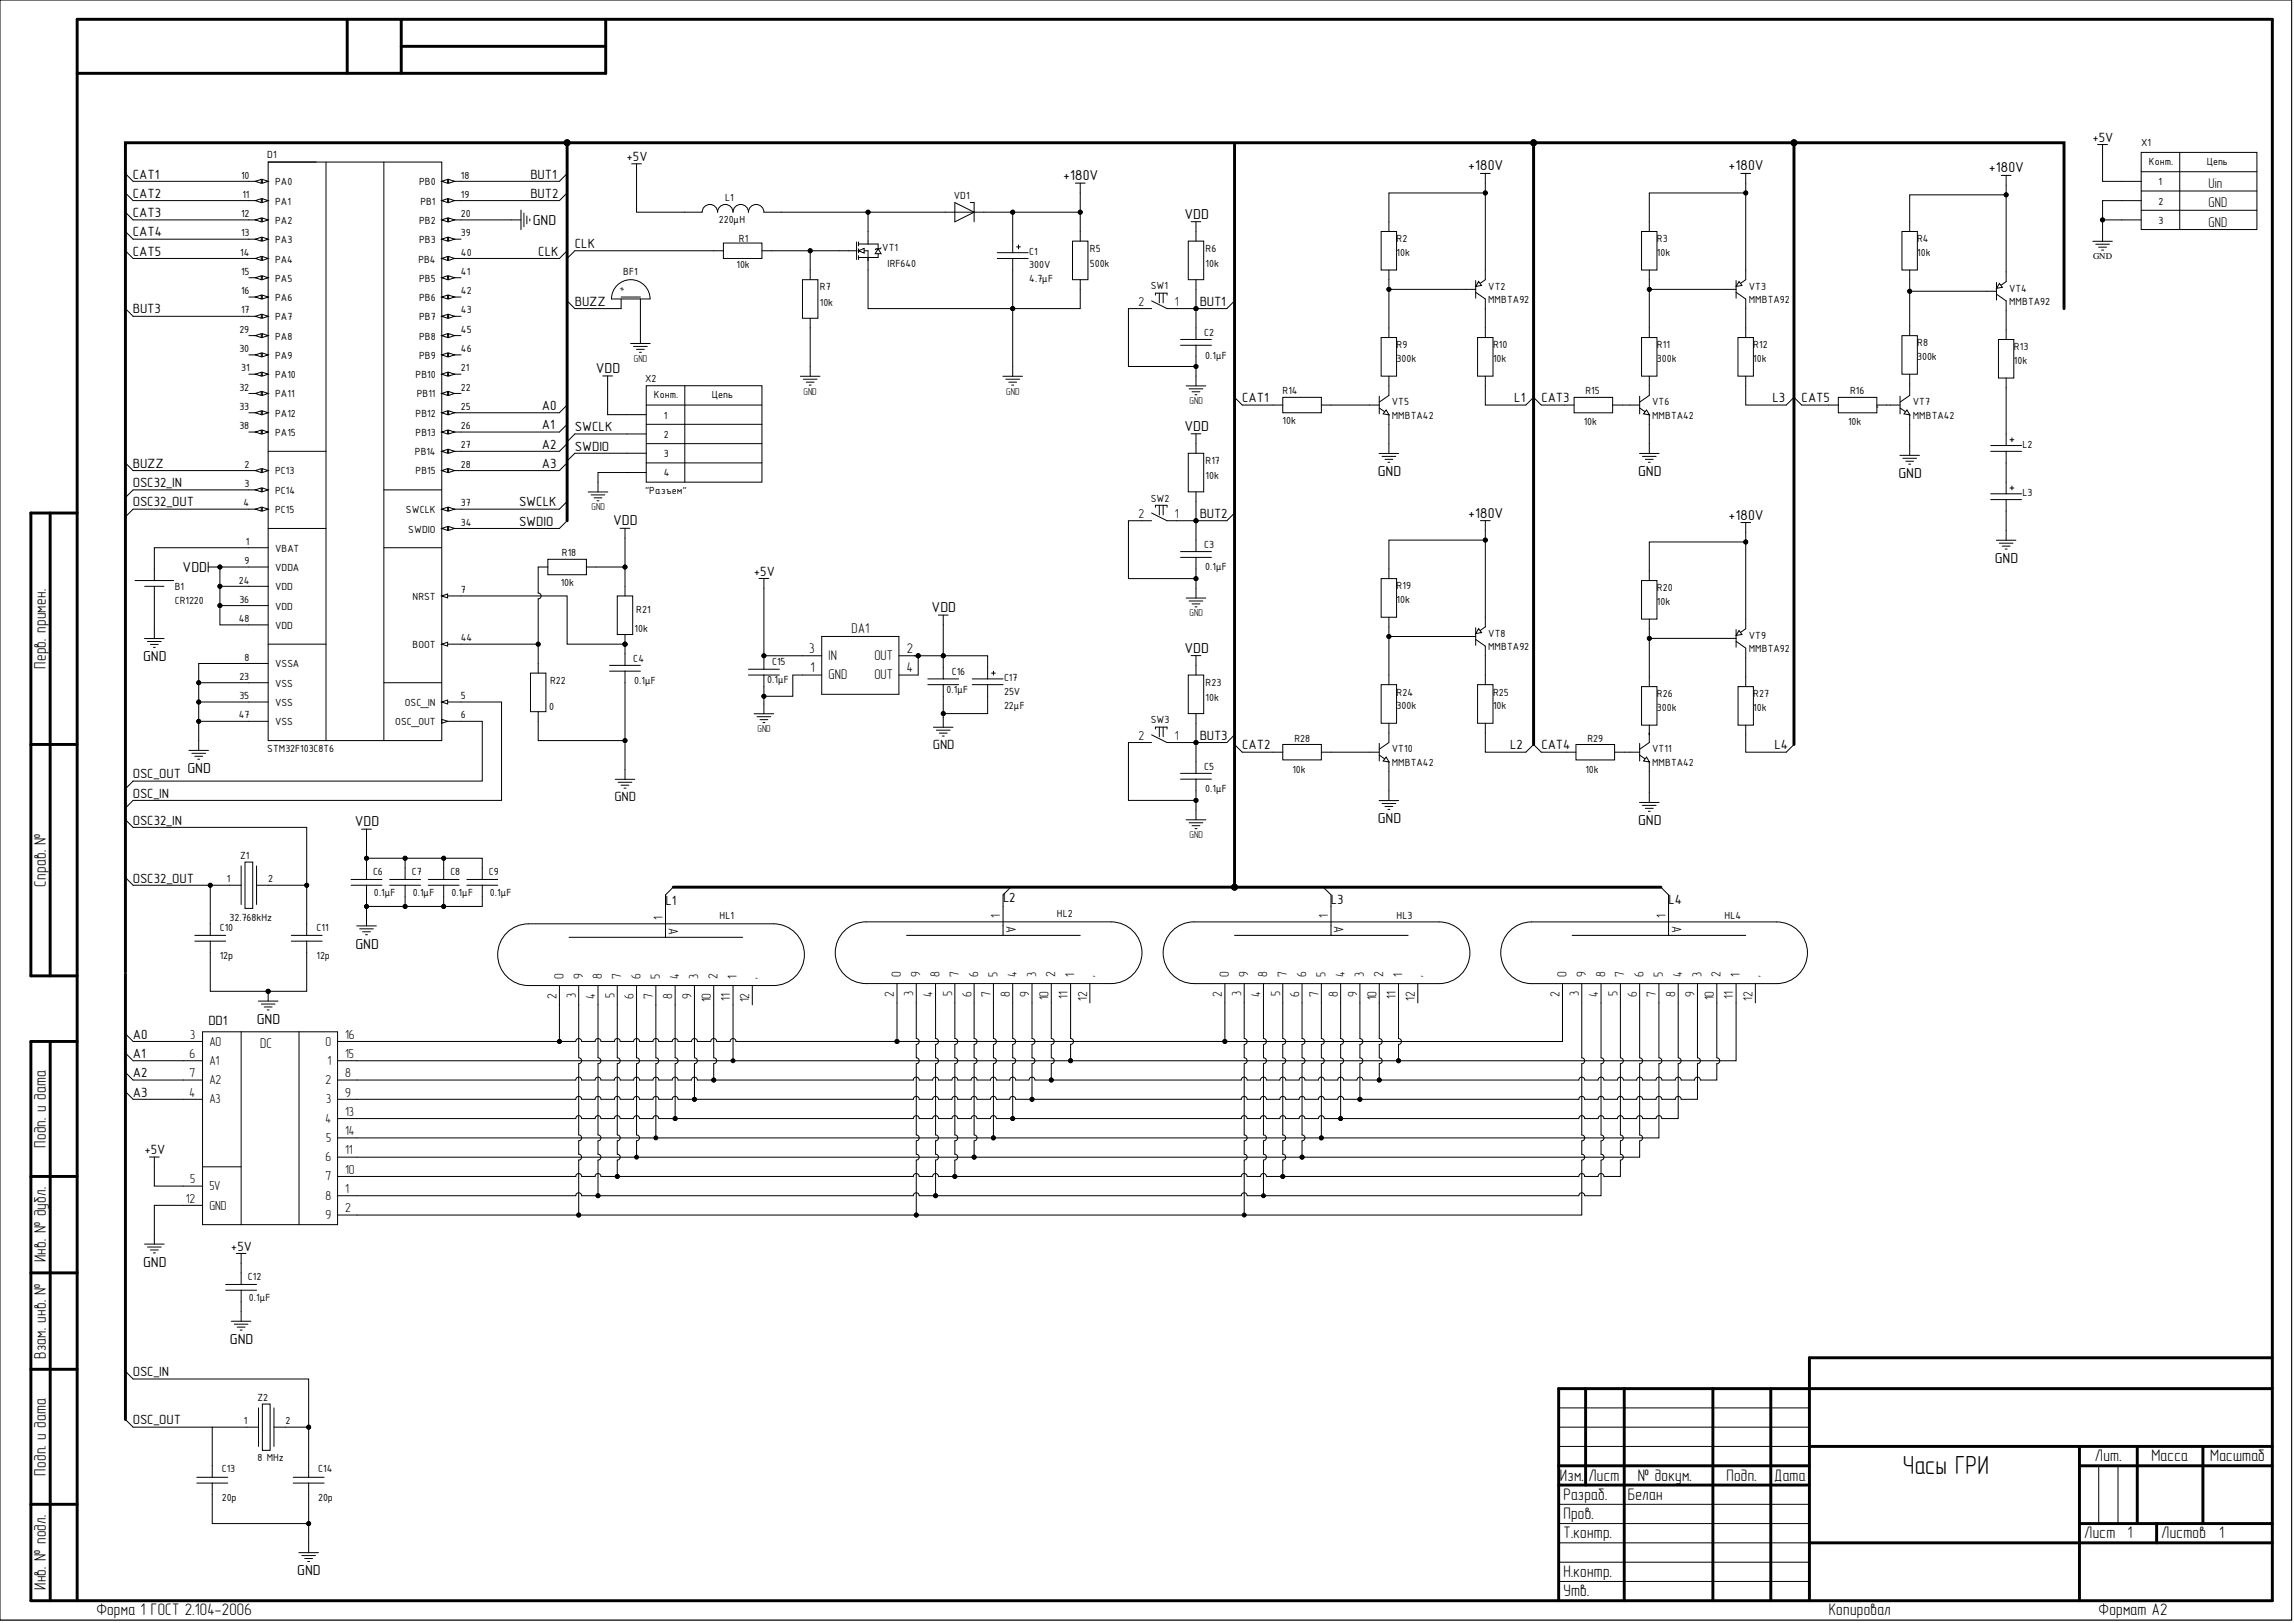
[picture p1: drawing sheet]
<svg xmlns="http://www.w3.org/2000/svg" width="594mm" height="420mm" viewBox="0 0 594 420" stroke-linecap="round" stroke-linejoin="round" font-family="sans-serif">
<defs><g id="words">
<text font-size="6.8" x="492.5" y="381.5">Часы ГРИ</text>
<g font-size="4.3">
<text x="11.8" y="173.1" transform="rotate(-90 11.8 173.1)">Перв. примен.</text>
<text x="11.8" y="229.5" transform="rotate(-90 11.8 229.5)">Справ. №</text>
<text x="11.8" y="297.1" transform="rotate(-90 11.8 297.1)">Подп. и дата</text>
<text x="11.8" y="326.7" transform="rotate(-90 11.8 326.7)">Инв. № дубл.</text>
<text x="11.8" y="351.8" transform="rotate(-90 11.8 351.8)">Взам. инв. №</text>
<text x="11.8" y="382" transform="rotate(-90 11.8 382)">Подп. и дата</text>
<text x="403.7" y="383.3">Изм.</text>
<text x="411.1" y="383.3">Лист</text>
<text x="423.9" y="383.3">№ докум.</text>
<text x="446.9" y="383.3">Подп.</text>
<text x="459.2" y="383.3">Дата</text>
<text x="542.2" y="378.3">Лит.</text>
<text x="556.8" y="378.3">Масса</text>
<text x="572.1" y="378.3">Масштаб</text>
<text x="404.7" y="388.3">Разраб.</text>
<text x="421.3" y="388.3">Белан</text>
<text x="404.7" y="393.3">Пров.</text>
<text x="404.7" y="398.2">Т.контр.</text>
<text x="539.4" y="398.2">Лист</text>
<text x="550.7" y="398.2">1</text>
<text x="559.4" y="398.2">Листов</text>
<text x="574.3" y="398.2">1</text>
<text x="11.8" y="411.6" transform="rotate(-90 11.8 411.6)">Инв. № подл.</text>
<text x="404.7" y="408.2">Н.контр.</text>
<text x="404.7" y="413.2">Утв.</text>
<text x="24.9" y="418.2">Форма 1 ГОСТ 2.104-2006</text>
<text x="473.3" y="418.2">Копировал</text>
<text x="543.1" y="418.2">Формат А2</text>
</g>
<g font-size="3.7">
<text x="275.2" y="46.7">+180V</text>
<text x="380" y="44.1">+180V</text>
<text x="447.4" y="44.1">+180V</text>
<text x="514.7" y="44.6">+180V</text>
<text x="137.9" y="58.2">GND</text>
<text x="306.5" y="56.6">VDD</text>
<text x="154.2" y="96.5">VDD</text>
<text x="306.5" y="111.6">VDD</text>
<text x="356.6" y="123.2">GND</text>
<text x="423.9" y="123.2">GND</text>
<text x="491.3" y="123.8">GND</text>
<text x="158.7" y="136">VDD</text>
<text x="380" y="134">+180V</text>
<text x="447.4" y="134.5">+180V</text>
<text x="47.3" y="148.1">VDD</text>
<text x="516.3" y="145.6">GND</text>
<text x="241.1" y="158.5">VDD</text>
<text x="37" y="171.2">GND</text>
<text x="306.5" y="169">VDD</text>
<text x="48.5" y="200.1">GND</text>
<text x="91.8" y="213.9">VDD</text>
<text x="356.6" y="213.1">GND</text>
<text x="423.9" y="213.6">GND</text>
<text x="92" y="245.6">GND</text>
<text x="66.4" y="265">GND</text>
<text x="37" y="327.9">GND</text>
<text x="59.5" y="347.9">GND</text>
<text x="76.9" y="407.8">GND</text>
</g>
<g font-size="3.6">
<text x="571.6" y="48.7">Uin</text>
<text x="571.6" y="53.7">GND</text>
<text x="571.6" y="58.7">GND</text>
<text x="220.4" y="164">DA1</text>
<text x="209.4" y="169">3</text>
<text x="209.7" y="174">1</text>
<text x="214.5" y="170.8">IN</text>
<text x="226.3" y="170.8">OUT</text>
<text x="234.7" y="169">2</text>
<text x="234.7" y="174">4</text>
<text x="214.5" y="175.8">GND</text>
<text x="226.3" y="175.8">OUT</text>
<text x="260.4" y="239.7" transform="rotate(90 260.4 239.7)">А</text>
<text x="345.2" y="239.7" transform="rotate(90 345.2 239.7)">А</text>
<text x="432.7" y="239.7" transform="rotate(90 432.7 239.7)">А</text>
<text x="173" y="240.2" transform="rotate(90 173 240.2)">А</text>
<text x="67.4" y="271.4">DC</text>
</g>
<g font-size="3.5">
<text x="162.1" y="41.7">+5V</text>
<text x="541.5" y="36.7">+5V</text>
<text x="34.4" y="46.2">CAT1</text>
<text x="137.3" y="46.2">BUT1</text>
<text x="34.4" y="51.2">CAT2</text>
<text x="137.3" y="51.2">BUT2</text>
<text x="34.4" y="56.2">CAT3</text>
<text x="34.4" y="61.2">CAT4</text>
<text x="148.8" y="64.2">CLK</text>
<text x="34.4" y="66.2">CAT5</text>
<text x="139.3" y="66.2">CLK</text>
<text x="34.4" y="81.1">BUT3</text>
<text x="148.8" y="79.2">BUZZ</text>
<text x="310.5" y="79.2">BUT1</text>
<text x="140.2" y="106.2">A0</text>
<text x="321.5" y="104.1">CAT1</text>
<text x="391.9" y="104.1">L1</text>
<text x="398.9" y="104.1">CAT3</text>
<text x="458.8" y="104.1">L3</text>
<text x="466.3" y="104.1">CAT5</text>
<text x="140.2" y="111.2">A1</text>
<text x="148.8" y="111.7">SWCLK</text>
<text x="140.2" y="116.1">A2</text>
<text x="148.8" y="116.7">SWDIO</text>
<text x="34.4" y="121.1">BUZZ</text>
<text x="140.2" y="121.1">A3</text>
<text x="34.4" y="126.1">OSC32_IN</text>
<text x="34.4" y="131.1">OSC32_OUT</text>
<text x="134.3" y="131.1">SWCLK</text>
<text x="134.3" y="136.1">SWDIO</text>
<text x="310.5" y="134.1">BUT2</text>
<text x="195.1" y="149">+5V</text>
<text x="310.5" y="191.6">BUT3</text>
<text x="241.4" y="193.9">GND</text>
<text x="321.5" y="194">CAT2</text>
<text x="390.9" y="194">L2</text>
<text x="398.9" y="194">CAT4</text>
<text x="459.3" y="194">L4</text>
<text x="34.4" y="201.5">OSC_OUT</text>
<text x="34.4" y="206.5">OSC_IN</text>
<text x="159" y="207.4">GND</text>
<text x="34.4" y="213.4">OSC32_IN</text>
<text x="34.4" y="228.5">OSC32_OUT</text>
<text x="259.6" y="233.5">L2</text>
<text x="344.5" y="234">L3</text>
<text x="431.8" y="234">L4</text>
<text x="172.2" y="234.4">L1</text>
<text x="34.4" y="268.9">A0</text>
<text x="53.9" y="265.4">DD1</text>
<text x="34.4" y="273.9">A1</text>
<text x="34.4" y="278.9">A2</text>
<text x="34.4" y="283.9">A3</text>
<text x="37.4" y="298.8">+5V</text>
<text x="59.8" y="323.8">+5V</text>
<text x="34.4" y="356.2">OSC_IN</text>
<text x="34.4" y="368.7">OSC_OUT</text>
</g>
<g font-size="3.4">
<text x="294.7" y="79.1">2</text>
<text x="304.1" y="79.1">1</text>
<text x="294.7" y="134.1">2</text>
<text x="304.1" y="134.1">1</text>
<text x="294.7" y="191.5">2</text>
<text x="304.1" y="191.5">1</text>
<text x="171.5" y="238.1" transform="rotate(-90 171.5 238.1)">1</text>
<text x="258.8" y="237.6" transform="rotate(-90 258.8 237.6)">1</text>
<text x="343.7" y="237.6" transform="rotate(-90 343.7 237.6)">1</text>
<text x="431.1" y="237.6" transform="rotate(-90 431.1 237.6)">1</text>
<text x="145.8" y="253.3" transform="rotate(-90 145.8 253.3)">0</text>
<text x="150.8" y="253.3" transform="rotate(-90 150.8 253.3)">9</text>
<text x="155.8" y="253.3" transform="rotate(-90 155.8 253.3)">8</text>
<text x="160.8" y="253.3" transform="rotate(-90 160.8 253.3)">7</text>
<text x="165.8" y="253.3" transform="rotate(-90 165.8 253.3)">6</text>
<text x="170.8" y="253.3" transform="rotate(-90 170.8 253.3)">5</text>
<text x="175.8" y="253.3" transform="rotate(-90 175.8 253.3)">4</text>
<text x="180.7" y="253.3" transform="rotate(-90 180.7 253.3)">3</text>
<text x="185.7" y="253.3" transform="rotate(-90 185.7 253.3)">2</text>
<text x="190.7" y="253.3" transform="rotate(-90 190.7 253.3)">1</text>
<text x="195.7" y="253.3" transform="rotate(-90 195.7 253.3)">,</text>
<text x="231.4" y="258" transform="rotate(-90 231.4 258)">2</text>
<text x="233.2" y="252.8" transform="rotate(-90 233.2 252.8)">0</text>
<text x="236.4" y="257.8" transform="rotate(-90 236.4 257.8)">3</text>
<text x="238.1" y="252.8" transform="rotate(-90 238.1 252.8)">9</text>
<text x="241.4" y="258" transform="rotate(-90 241.4 258)">4</text>
<text x="243.1" y="252.8" transform="rotate(-90 243.1 252.8)">8</text>
<text x="246.4" y="257.8" transform="rotate(-90 246.4 257.8)">5</text>
<text x="248.2" y="252.8" transform="rotate(-90 248.2 252.8)">7</text>
<text x="251.4" y="258" transform="rotate(-90 251.4 258)">6</text>
<text x="253.2" y="252.8" transform="rotate(-90 253.2 252.8)">6</text>
<text x="256.4" y="258" transform="rotate(-90 256.4 258)">7</text>
<text x="258.2" y="252.8" transform="rotate(-90 258.2 252.8)">5</text>
<text x="261.4" y="258" transform="rotate(-90 261.4 258)">8</text>
<text x="263.2" y="252.8" transform="rotate(-90 263.2 252.8)">4</text>
<text x="266.4" y="258" transform="rotate(-90 266.4 258)">9</text>
<text x="268.1" y="252.8" transform="rotate(-90 268.1 252.8)">3</text>
<text x="273.1" y="252.8" transform="rotate(-90 273.1 252.8)">2</text>
<text x="278.1" y="252.8" transform="rotate(-90 278.1 252.8)">1</text>
<text x="283.1" y="252.8" transform="rotate(-90 283.1 252.8)">,</text>
<text x="316.2" y="258" transform="rotate(-90 316.2 258)">2</text>
<text x="318" y="252.8" transform="rotate(-90 318 252.8)">0</text>
<text x="321.2" y="257.8" transform="rotate(-90 321.2 257.8)">3</text>
<text x="323" y="252.8" transform="rotate(-90 323 252.8)">9</text>
<text x="326.2" y="258" transform="rotate(-90 326.2 258)">4</text>
<text x="328" y="252.8" transform="rotate(-90 328 252.8)">8</text>
<text x="331.3" y="257.8" transform="rotate(-90 331.3 257.8)">5</text>
<text x="333.1" y="252.8" transform="rotate(-90 333.1 252.8)">7</text>
<text x="336.3" y="258" transform="rotate(-90 336.3 258)">6</text>
<text x="338.1" y="252.8" transform="rotate(-90 338.1 252.8)">6</text>
<text x="341.3" y="258" transform="rotate(-90 341.3 258)">7</text>
<text x="343" y="252.8" transform="rotate(-90 343 252.8)">5</text>
<text x="346.3" y="258" transform="rotate(-90 346.3 258)">8</text>
<text x="348" y="252.8" transform="rotate(-90 348 252.8)">4</text>
<text x="351.2" y="258" transform="rotate(-90 351.2 258)">9</text>
<text x="353" y="252.8" transform="rotate(-90 353 252.8)">3</text>
<text x="358" y="252.8" transform="rotate(-90 358 252.8)">2</text>
<text x="363" y="252.8" transform="rotate(-90 363 252.8)">1</text>
<text x="368" y="252.8" transform="rotate(-90 368 252.8)">,</text>
<text x="403.7" y="258" transform="rotate(-90 403.7 258)">2</text>
<text x="405.4" y="252.8" transform="rotate(-90 405.4 252.8)">0</text>
<text x="408.6" y="257.8" transform="rotate(-90 408.6 257.8)">3</text>
<text x="410.4" y="252.8" transform="rotate(-90 410.4 252.8)">9</text>
<text x="413.6" y="258" transform="rotate(-90 413.6 258)">4</text>
<text x="415.4" y="252.8" transform="rotate(-90 415.4 252.8)">8</text>
<text x="418.6" y="257.8" transform="rotate(-90 418.6 257.8)">5</text>
<text x="420.4" y="252.8" transform="rotate(-90 420.4 252.8)">7</text>
<text x="423.6" y="258" transform="rotate(-90 423.6 258)">6</text>
<text x="425.4" y="252.8" transform="rotate(-90 425.4 252.8)">6</text>
<text x="428.6" y="258" transform="rotate(-90 428.6 258)">7</text>
<text x="430.4" y="252.8" transform="rotate(-90 430.4 252.8)">5</text>
<text x="433.6" y="258" transform="rotate(-90 433.6 258)">8</text>
<text x="435.4" y="252.8" transform="rotate(-90 435.4 252.8)">4</text>
<text x="438.6" y="258" transform="rotate(-90 438.6 258)">9</text>
<text x="440.3" y="252.8" transform="rotate(-90 440.3 252.8)">3</text>
<text x="445.3" y="252.8" transform="rotate(-90 445.3 252.8)">2</text>
<text x="450.3" y="252.8" transform="rotate(-90 450.3 252.8)">1</text>
<text x="455.3" y="252.8" transform="rotate(-90 455.3 252.8)">,</text>
<text x="144" y="258.5" transform="rotate(-90 144 258.5)">2</text>
<text x="149" y="258.3" transform="rotate(-90 149 258.3)">3</text>
<text x="154" y="258.5" transform="rotate(-90 154 258.5)">4</text>
<text x="159" y="258.3" transform="rotate(-90 159 258.3)">5</text>
<text x="164" y="258.5" transform="rotate(-90 164 258.5)">6</text>
<text x="169" y="258.5" transform="rotate(-90 169 258.5)">7</text>
<text x="174" y="258.5" transform="rotate(-90 174 258.5)">8</text>
<text x="179" y="258.5" transform="rotate(-90 179 258.5)">9</text>
<text x="184" y="259.4" transform="rotate(-90 184 259.4)">10</text>
<text x="188.9" y="259" transform="rotate(-90 188.9 259)">11</text>
<text x="193.9" y="259.5" transform="rotate(-90 193.9 259.5)">12</text>
<text x="271.4" y="258.9" transform="rotate(-90 271.4 258.9)">10</text>
<text x="276.3" y="258.5" transform="rotate(-90 276.3 258.5)">11</text>
<text x="281.3" y="259" transform="rotate(-90 281.3 259)">12</text>
<text x="356.2" y="258.9" transform="rotate(-90 356.2 258.9)">10</text>
<text x="361.2" y="258.5" transform="rotate(-90 361.2 258.5)">11</text>
<text x="366.2" y="259" transform="rotate(-90 366.2 259)">12</text>
<text x="443.6" y="258.9" transform="rotate(-90 443.6 258.9)">10</text>
<text x="448.5" y="258.5" transform="rotate(-90 448.5 258.5)">11</text>
<text x="453.5" y="259" transform="rotate(-90 453.5 259)">12</text>
<text x="49.2" y="268.9">3</text>
<text x="89.4" y="268.9">16</text>
<text x="49" y="273.9">6</text>
<text x="54.2" y="270.7">A0</text>
<text x="54.2" y="275.7">A1</text>
<text x="84.3" y="270.7">0</text>
<text x="84.8" y="275.7">1</text>
<text x="89.4" y="273.9">15</text>
<text x="49" y="278.9">7</text>
<text x="54.2" y="280.7">A2</text>
<text x="84.3" y="280.7">2</text>
<text x="89.4" y="278.9">8</text>
<text x="49" y="283.9">4</text>
<text x="54.2" y="285.6">A3</text>
<text x="84.5" y="285.6">3</text>
<text x="89.4" y="283.9">9</text>
<text x="84.3" y="290.6">4</text>
<text x="89.4" y="288.9">13</text>
<text x="89.4" y="293.8">14</text>
<text x="84.5" y="295.6">5</text>
<text x="89.4" y="298.8">11</text>
<text x="84.3" y="300.6">6</text>
<text x="84.3" y="305.6">7</text>
<text x="89.4" y="303.8">10</text>
<text x="48.1" y="311.3">12</text>
<text x="49.2" y="306.4">5</text>
<text x="54.2" y="308.1">5V</text>
<text x="84.3" y="310.6">8</text>
<text x="89.4" y="308.8">1</text>
<text x="54.2" y="313.1">GND</text>
<text x="84.3" y="315.6">9</text>
<text x="89.4" y="313.8">2</text>
</g>
<g font-size="2.9">
<text x="69.2" y="41">D1</text>
<text x="554.1" y="37.7">X1</text>
<text x="62.4" y="46.2">10</text>
<text x="119.3" y="46.2">18</text>
<text x="556.2" y="42.7">Конт.</text>
<text x="571.1" y="42.7">Цепь</text>
<text x="62.7" y="51.2">11</text>
<text x="71.2" y="48">PA0</text>
<text x="71.2" y="53">PA1</text>
<text x="108.5" y="48">PB0</text>
<text x="108.8" y="53">PB1</text>
<text x="119.3" y="51.2">19</text>
<text x="187.7" y="52.2">L1</text>
<text x="246.8" y="51.5">VD1</text>
<text x="558.7" y="48">1</text>
<text x="558.7" y="53">2</text>
<text x="62.4" y="56.2">12</text>
<text x="71.2" y="58">PA2</text>
<text x="108.5" y="58">PB2</text>
<text x="119.3" y="56.2">20</text>
<text x="186.1" y="57.8">220μH</text>
<text x="558.7" y="58">3</text>
<text x="62.4" y="61.2">13</text>
<text x="71.2" y="63">PA3</text>
<text x="108.5" y="63">PB3</text>
<text x="119.3" y="61.2">39</text>
<text x="191.2" y="62.5">R1</text>
<text x="228.3" y="65">VT1</text>
<text x="266.4" y="65.9">C1</text>
<text x="282.1" y="65.2">R5</text>
<text x="312" y="65.2">R6</text>
<text x="361.5" y="62.7">R2</text>
<text x="428.9" y="62.7">R3</text>
<text x="496.2" y="62.7">R4</text>
<text x="62.1" y="66.2">14</text>
<text x="62.4" y="71.2">15</text>
<text x="71.2" y="68">PA4</text>
<text x="108.3" y="68">PB4</text>
<text x="119.3" y="66.2">40</text>
<text x="119.3" y="71.2">41</text>
<text x="161.3" y="71.2">BF1</text>
<text x="190.6" y="69.5">10k</text>
<text x="229.7" y="69.1">IRF640</text>
<text x="266.4" y="69.5">300V</text>
<text x="282.1" y="69.1">500k</text>
<text x="312" y="69.1">10k</text>
<text x="361.5" y="66.3">10k</text>
<text x="428.9" y="66.3">10k</text>
<text x="496.2" y="66.3">10k</text>
<text x="62.4" y="76.2">16</text>
<text x="71.2" y="72.9">PA5</text>
<text x="71.2" y="77.9">PA6</text>
<text x="108.5" y="72.9">PB5</text>
<text x="108.5" y="77.9">PB6</text>
<text x="119.3" y="76.2">42</text>
<text x="212.2" y="75.1">R7</text>
<text x="266.4" y="73">4.7μF</text>
<text x="297.8" y="74.9">SW1</text>
<text x="385.1" y="75">VT2</text>
<text x="452.6" y="75">VT3</text>
<text x="520" y="75.5">VT4</text>
<text x="62.4" y="81.1">17</text>
<text x="71.2" y="82.9">PA7</text>
<text x="108.5" y="82.9">PB7</text>
<text x="119.3" y="81.1">43</text>
<text x="212.2" y="79.1">10k</text>
<text x="385.1" y="78.5">MMBTA92</text>
<text x="452.6" y="78.5">MMBTA92</text>
<text x="520" y="79">MMBTA92</text>
<text x="62" y="86.1">29</text>
<text x="71.2" y="87.9">PA8</text>
<text x="108.5" y="87.9">PB8</text>
<text x="119.3" y="86.1">45</text>
<text x="311.7" y="87">C2</text>
<text x="496.2" y="89.7">R8</text>
<text x="62" y="91.1">30</text>
<text x="71.2" y="92.9">PA9</text>
<text x="108.5" y="92.9">PB9</text>
<text x="119.3" y="91.1">46</text>
<text x="311.9" y="92.8">0.1μF</text>
<text x="361.5" y="93.7">300k</text>
<text x="361.5" y="90.2">R9</text>
<text x="386.4" y="93.7">10k</text>
<text x="386.4" y="90.2">R10</text>
<text x="428.9" y="93.7">300k</text>
<text x="428.9" y="90.2">R11</text>
<text x="453.8" y="93.7">10k</text>
<text x="453.8" y="90.2">R12</text>
<text x="496.2" y="93.2">300k</text>
<text x="521.2" y="94.3">10k</text>
<text x="521.2" y="90.7">R13</text>
<text x="62" y="101.1">32</text>
<text x="62.4" y="96.1">31</text>
<text x="71.2" y="97.9">PA10</text>
<text x="107.5" y="97.9">PB10</text>
<text x="119.3" y="96.1">21</text>
<text x="119.3" y="101.1">22</text>
<text x="167" y="98.9">X2</text>
<text x="62" y="106.1">33</text>
<text x="71.2" y="102.9">PA11</text>
<text x="71.2" y="107.9">PA12</text>
<text x="107.5" y="107.9">PB12</text>
<text x="107.9" y="102.9">PB11</text>
<text x="119.3" y="106.1">25</text>
<text x="169.2" y="103.1">Конт.</text>
<text x="184.2" y="103.1">Цепь</text>
<text x="332" y="102.1">R14</text>
<text x="360.2" y="104.9">VT5</text>
<text x="410.3" y="102.1">R15</text>
<text x="427.6" y="104.9">VT6</text>
<text x="478.8" y="102.1">R16</text>
<text x="495" y="104.9">VT7</text>
<text x="62" y="111.1">38</text>
<text x="71.2" y="112.8">PA15</text>
<text x="107.5" y="112.8">PB13</text>
<text x="119.3" y="111.1">26</text>
<text x="171.8" y="108.4">1</text>
<text x="171.8" y="113.4">2</text>
<text x="332" y="109.6">10k</text>
<text x="360.2" y="108.5">MMBTA42</text>
<text x="409.9" y="110.1">10k</text>
<text x="427.6" y="108.5">MMBTA42</text>
<text x="478.3" y="110.1">10k</text>
<text x="495" y="108.5">MMBTA42</text>
<text x="107.4" y="117.8">PB14</text>
<text x="119.3" y="116.1">27</text>
<text x="171.8" y="118.3">3</text>
<text x="523.4" y="115.9">L2</text>
<text x="63.3" y="121">2</text>
<text x="71.2" y="122.8">PC13</text>
<text x="107.5" y="122.8">PB15</text>
<text x="119.3" y="121">28</text>
<text x="171.8" y="123.3">4</text>
<text x="312" y="124.1">10k</text>
<text x="312" y="120.1">R17</text>
<text x="63.1" y="131.1">4</text>
<text x="63.3" y="126.1">3</text>
<text x="71.2" y="127.9">PC14</text>
<text x="119.3" y="131.1">37</text>
<text x="167" y="127.9">&quot;Разъем&quot;</text>
<text x="297.8" y="129.8">SW2</text>
<text x="523.4" y="128.4">L3</text>
<text x="71.2" y="132.9">PC15</text>
<text x="105.1" y="132.9">SWCLK</text>
<text x="105.7" y="137.9">SWDIO</text>
<text x="119.3" y="136.1">34</text>
<text x="63.7" y="141.1">1</text>
<text x="71.2" y="142.9">VBAT</text>
<text x="145.4" y="144">R18</text>
<text x="311.7" y="141.8">C3</text>
<text x="63.3" y="146.1">9</text>
<text x="71.2" y="147.8">VDDA</text>
<text x="311.9" y="147.7">0.1μF</text>
<text x="45.2" y="152.8">B1</text>
<text x="61.8" y="151.1">24</text>
<text x="71.2" y="152.8">VDD</text>
<text x="106.8" y="155.3">NRST</text>
<text x="119.3" y="153.5">7</text>
<text x="145.1" y="151.8">10k</text>
<text x="361.5" y="152.6">R19</text>
<text x="428.9" y="153.1">R20</text>
<text x="45.2" y="156.4">CR1220</text>
<text x="61.8" y="161">48</text>
<text x="62" y="156">36</text>
<text x="71.2" y="157.8">VDD</text>
<text x="164.7" y="158.7">R21</text>
<text x="361.5" y="156.1">10k</text>
<text x="428.9" y="156.6">10k</text>
<text x="71.2" y="162.8">VDD</text>
<text x="106.8" y="167.8">BOOT</text>
<text x="119.3" y="166">44</text>
<text x="164.3" y="163.5">10k</text>
<text x="385.1" y="164.8">VT8</text>
<text x="452.6" y="165.3">VT9</text>
<text x="63.3" y="171">8</text>
<text x="71.2" y="172.8">VSSA</text>
<text x="163.9" y="171.3">C4</text>
<text x="199.8" y="172.3">C15</text>
<text x="385.1" y="168.4">MMBTA92</text>
<text x="452.6" y="168.9">MMBTA92</text>
<text x="62" y="176">23</text>
<text x="71.2" y="177.8">VSS</text>
<text x="142.4" y="177.2">R22</text>
<text x="164.2" y="177.2">0.1μF</text>
<text x="198.6" y="176.9">0.1μF</text>
<text x="245" y="179.5">0.1μF</text>
<text x="246.3" y="174.8">C16</text>
<text x="259.9" y="179.9">25V</text>
<text x="259.9" y="176.3">C17</text>
<text x="312" y="177.5">R23</text>
<text x="61.8" y="186">47</text>
<text x="62" y="181">35</text>
<text x="71.2" y="182.8">VSS</text>
<text x="104.7" y="182.8">OSC_IN</text>
<text x="119.3" y="181">5</text>
<text x="119.3" y="186">6</text>
<text x="142.1" y="183.8">0</text>
<text x="259.9" y="183.4">22μF</text>
<text x="312" y="181.5">10k</text>
<text x="361.5" y="183.6">300k</text>
<text x="361.5" y="180.1">R24</text>
<text x="386.4" y="183.6">10k</text>
<text x="386.4" y="180.1">R25</text>
<text x="428.9" y="184.1">300k</text>
<text x="428.9" y="180.6">R26</text>
<text x="453.8" y="184.1">10k</text>
<text x="453.8" y="180.6">R27</text>
<text x="71.2" y="187.7">VSS</text>
<text x="102.3" y="187.7">OSC_OUT</text>
<text x="297.8" y="187.2">SW3</text>
<text x="335" y="192">R28</text>
<text x="410.8" y="192">R29</text>
<text x="69.2" y="194.8">STM32F103C8T6</text>
<text x="360.2" y="194.8">VT10</text>
<text x="427.6" y="194.8">VT11</text>
<text x="311.7" y="199.2">C5</text>
<text x="334.5" y="200">10k</text>
<text x="360.2" y="198.3">MMBTA42</text>
<text x="410.3" y="200">10k</text>
<text x="427.6" y="198.3">MMBTA42</text>
<text x="311.9" y="205.1">0.1μF</text>
<text x="62.1" y="222.4">Z1</text>
<text x="96.5" y="226.6">C6</text>
<text x="106.6" y="226.6">C7</text>
<text x="116.6" y="226.6">C8</text>
<text x="126.6" y="226.6">C9</text>
<text x="58.7" y="228.4">1</text>
<text x="69.4" y="228.4">2</text>
<text x="96.8" y="231.9">0.1μF</text>
<text x="106.9" y="231.9">0.1μF</text>
<text x="116.8" y="231.9">0.1μF</text>
<text x="126.8" y="231.9">0.1μF</text>
<text x="59.4" y="238.4">32.768kHz</text>
<text x="186.2" y="237.9">HL1</text>
<text x="273.6" y="237.4">HL2</text>
<text x="361.5" y="237.9">HL3</text>
<text x="446.3" y="237.9">HL4</text>
<text x="56.9" y="240.9">C10</text>
<text x="81.9" y="240.9">C11</text>
<text x="56.9" y="248.4">12p</text>
<text x="81.9" y="248.4">12p</text>
<text x="64.2" y="331.4">C12</text>
<text x="64.4" y="336.7">0.1μF</text>
<text x="66.6" y="362.7">Z2</text>
<text x="63.1" y="368.7">1</text>
<text x="73.9" y="368.7">2</text>
<text x="57.4" y="381.2">C13</text>
<text x="66.6" y="378.3">8 MHz</text>
<text x="82.3" y="381.2">C14</text>
<text x="57.4" y="388.7">20p</text>
<text x="82.3" y="388.7">20p</text>
</g>
<text font-size="2.8" x="161.7" y="75.7" transform="rotate(-90 161.7 75.7)">+</text>
<g font-size="2.6">
<text x="164.1" y="93.7">GND</text>
<text x="208" y="102.2">GND</text>
<text x="260.5" y="102.2">GND</text>
<text x="307.9" y="104.6">GND</text>
<text x="153.1" y="132.1">GND</text>
<text x="307.9" y="159.6">GND</text>
<text x="196" y="189.5">GND</text>
<text x="307.9" y="217">GND</text>
</g>
<text font-size="2.3" x="541.7" y="67">GND</text>
</g></defs>
<g fill="none" stroke="#000" stroke-width=".26">
<path d="M0 0h593.1v419.4h-593.1zM69.4 41.9h12.5M64.4 121.8h5M64.4 141.8h5M403.4 374.4h64.9M403.4 369.5h64.9M403.4 364.5h64.9M543.2 379.5v14.9M548.2 379.5v14.9M403.4 389.4h64.9M403.4 399.4h64.9M403.4 394.4h64.9"/>
<path d="M403.4 404.4h64.9M403.4 409.4h64.9"/>
</g>
<g fill="none" stroke="#000" stroke-width=".76">
<path d="M89.9 5v14M103.8 5v14M103.8 12h53M156.8 5v14h-136.8M13 132.8v119.8M20 132.8h-12v119.8h12M8 192.7h12M13 269.6v144.8M20 269.6h-12v144.8h580.1v-409.4h-568.1v409.4M8 304.6h12M8 329.5h12M8 354.5h12"/>
<path d="M410.4 359.5v24.9M420.4 359.5v54.9M443.3 359.5v54.9M458.3 359.5v54.9M588.1 359.5h-184.7v54.9M588.1 351.5h-119.8v62.9M403.4 379.5h64.9M468.3 374.4h119.8M538.2 374.4v40M538.2 379.5h49.9M553.2 374.4v20M570.2 374.4v20"/>
<path d="M8 389.4h12M403.4 384.4h64.9M468.3 399.4h119.8M538.2 394.4h49.9M558.2 394.4v5"/>
</g>
<path d="M67.9 121.3l1.5 .5-1.5 .5z" fill="#fff"/>
<path d="M67.9 121.3l1.5 .5-1.5 .5z" fill="none" stroke="#000" stroke-width=".26"/>
<path d="M66.1 121.8l1.5-.5v1z" fill="#fff"/>
<path d="M64.4 126.8h5M66.1 121.8l1.5-.5v1z" fill="none" stroke="#000" stroke-width=".26"/>
<path d="M67.9 126.3l1.5 .5-1.5 .5z" fill="#fff"/>
<path d="M67.9 126.3l1.5 .5-1.5 .5z" fill="none" stroke="#000" stroke-width=".26"/>
<path d="M66.1 126.8l1.5-.5v1z" fill="#fff"/>
<path d="M64.4 131.8h5M66.1 126.8l1.5-.5v1z" fill="none" stroke="#000" stroke-width=".26"/>
<path d="M67.9 131.3l1.5 .5-1.5 .5z" fill="#fff"/>
<path d="M67.9 131.3l1.5 .5-1.5 .5z" fill="none" stroke="#000" stroke-width=".26"/>
<path d="M66.1 131.8l1.5-.5v1z" fill="#fff"/>
<path d="M66.1 131.8l1.5-.5v1zM114.3 181.7h5" fill="none" stroke="#000" stroke-width=".26"/>
<path d="M114.3 181.7l1.6-.5v1z" fill="#fff"/>
<path d="M114.3 181.7l1.6-.5v1zM114.3 186.7h5" fill="none" stroke="#000" stroke-width=".26"/>
<path d="M114.3 186.2l1.6 .5-1.6 .5z" fill="#fff"/>
<path d="M114.3 154.3h5M114.3 186.2l1.6 .5-1.6 .5z" fill="none" stroke="#000" stroke-width=".26"/>
<path d="M114.3 154.3l1.6-.5v1z" fill="#fff"/>
<path d="M64.4 46.9h5M64.4 146.8h5M114.3 154.3l1.6-.5v1zM64.4 171.8h5" fill="none" stroke="#000" stroke-width=".26"/>
<path d="M67.9 46.4l1.5 .5-1.5 .5z" fill="#fff"/>
<path d="M67.9 46.4l1.5 .5-1.5 .5z" fill="none" stroke="#000" stroke-width=".26"/>
<path d="M66.1 46.9l1.5-.5v1z" fill="#fff"/>
<path d="M64.4 51.9h5M66.1 46.9l1.5-.5v1z" fill="none" stroke="#000" stroke-width=".26"/>
<path d="M67.9 51.4l1.5 .5-1.5 .5z" fill="#fff"/>
<path d="M67.9 51.4l1.5 .5-1.5 .5z" fill="none" stroke="#000" stroke-width=".26"/>
<path d="M66.1 51.9l1.5-.5v1z" fill="#fff"/>
<path d="M64.4 56.9h5M66.1 51.9l1.5-.5v1z" fill="none" stroke="#000" stroke-width=".26"/>
<path d="M67.9 56.4l1.5 .5-1.5 .5z" fill="#fff"/>
<path d="M67.9 56.4l1.5 .5-1.5 .5z" fill="none" stroke="#000" stroke-width=".26"/>
<path d="M66.1 56.9l1.5-.5v1z" fill="#fff"/>
<path d="M66.1 56.9l1.5-.5v1zM64.4 61.9h5" fill="none" stroke="#000" stroke-width=".26"/>
<path d="M67.9 61.4l1.5 .5-1.5 .5z" fill="#fff"/>
<path d="M67.9 61.4l1.5 .5-1.5 .5z" fill="none" stroke="#000" stroke-width=".26"/>
<path d="M66.1 61.9l1.5-.5v1z" fill="#fff"/>
<path d="M64.4 66.9h5M66.1 61.9l1.5-.5v1z" fill="none" stroke="#000" stroke-width=".26"/>
<path d="M67.9 66.4l1.5 .5-1.5 .5z" fill="#fff"/>
<path d="M67.9 66.4l1.5 .5-1.5 .5z" fill="none" stroke="#000" stroke-width=".26"/>
<path d="M66.1 66.9l1.5-.5v1z" fill="#fff"/>
<path d="M64.4 71.9h5M66.1 66.9l1.5-.5v1z" fill="none" stroke="#000" stroke-width=".26"/>
<path d="M67.9 71.4l1.5 .5-1.5 .5z" fill="#fff"/>
<path d="M67.9 71.4l1.5 .5-1.5 .5z" fill="none" stroke="#000" stroke-width=".26"/>
<path d="M66.1 71.9l1.5-.5v1z" fill="#fff"/>
<path d="M64.4 76.9h5M66.1 71.9l1.5-.5v1z" fill="none" stroke="#000" stroke-width=".26"/>
<path d="M67.9 76.4l1.5 .5-1.5 .5z" fill="#fff"/>
<path d="M67.9 76.4l1.5 .5-1.5 .5z" fill="none" stroke="#000" stroke-width=".26"/>
<path d="M66.1 76.9l1.5-.5v1z" fill="#fff"/>
<path d="M66.1 76.9l1.5-.5v1zM64.4 81.9h5" fill="none" stroke="#000" stroke-width=".26"/>
<path d="M67.9 81.4l1.5 .5-1.5 .5z" fill="#fff"/>
<path d="M67.9 81.4l1.5 .5-1.5 .5z" fill="none" stroke="#000" stroke-width=".26"/>
<path d="M66.1 81.9l1.5-.5v1z" fill="#fff"/>
<path d="M114.3 46.9h5M66.1 81.9l1.5-.5v1z" fill="none" stroke="#000" stroke-width=".26"/>
<path d="M114.3 46.9l1.6-.5v1z" fill="#fff"/>
<path d="M114.3 46.9l1.6-.5v1z" fill="none" stroke="#000" stroke-width=".26"/>
<path d="M116.1 46.4l1.5 .5-1.5 .5z" fill="#fff"/>
<path d="M114.3 51.9h5M116.1 46.4l1.5 .5-1.5 .5z" fill="none" stroke="#000" stroke-width=".26"/>
<path d="M114.3 51.9l1.6-.5v1z" fill="#fff"/>
<path d="M114.3 51.9l1.6-.5v1z" fill="none" stroke="#000" stroke-width=".26"/>
<path d="M116.1 51.4l1.5 .5-1.5 .5z" fill="#fff"/>
<path d="M114.3 56.9h5M116.1 51.4l1.5 .5-1.5 .5z" fill="none" stroke="#000" stroke-width=".26"/>
<path d="M114.3 56.9l1.6-.5v1z" fill="#fff"/>
<path d="M114.3 56.9l1.6-.5v1z" fill="none" stroke="#000" stroke-width=".26"/>
<path d="M116.1 56.4l1.5 .5-1.5 .5z" fill="#fff"/>
<path d="M116.1 56.4l1.5 .5-1.5 .5zM114.3 96.9h5" fill="none" stroke="#000" stroke-width=".26"/>
<path d="M114.3 96.9l1.6-.5v1z" fill="#fff"/>
<path d="M114.3 96.9l1.6-.5v1z" fill="none" stroke="#000" stroke-width=".26"/>
<path d="M116.1 96.4l1.5 .5-1.5 .5z" fill="#fff"/>
<path d="M116.1 96.4l1.5 .5-1.5 .5zM114.3 101.9h5" fill="none" stroke="#000" stroke-width=".26"/>
<path d="M114.3 101.9l1.6-.5v1z" fill="#fff"/>
<path d="M114.3 101.9l1.6-.5v1z" fill="none" stroke="#000" stroke-width=".26"/>
<path d="M116.1 101.4l1.5 .5-1.5 .5z" fill="#fff"/>
<path d="M114.3 106.9h5M116.1 101.4l1.5 .5-1.5 .5zM64.4 151.8h5M64.4 176.7h5" fill="none" stroke="#000" stroke-width=".26"/>
<path d="M114.3 106.9l1.6-.6v1.1z" fill="#fff"/>
<path d="M114.3 106.9l1.6-.6v1.1z" fill="none" stroke="#000" stroke-width=".26"/>
<path d="M116.1 106.3l1.5 .6-1.5 .5z" fill="#fff"/>
<path d="M114.3 111.8h5M116.1 106.3l1.5 .6-1.5 .5z" fill="none" stroke="#000" stroke-width=".26"/>
<path d="M114.3 111.8l1.6-.5v1.1z" fill="#fff"/>
<path d="M114.3 111.8l1.6-.5v1.1z" fill="none" stroke="#000" stroke-width=".26"/>
<path d="M116.1 111.3l1.5 .5-1.5 .6z" fill="#fff"/>
<path d="M114.3 116.8h5M116.1 111.3l1.5 .5-1.5 .6z" fill="none" stroke="#000" stroke-width=".26"/>
<path d="M114.3 116.8l1.6-.5v1z" fill="#fff"/>
<path d="M114.3 116.8l1.6-.5v1z" fill="none" stroke="#000" stroke-width=".26"/>
<path d="M116.1 116.3l1.5 .5-1.5 .5z" fill="#fff"/>
<path d="M116.1 116.3l1.5 .5-1.5 .5zM114.3 121.8h5" fill="none" stroke="#000" stroke-width=".26"/>
<path d="M114.3 121.8l1.6-.5v1z" fill="#fff"/>
<path d="M114.3 121.8l1.6-.5v1z" fill="none" stroke="#000" stroke-width=".26"/>
<path d="M116.1 121.3l1.5 .5-1.5 .5z" fill="#fff"/>
<path d="M64.4 86.9h5M116.1 121.3l1.5 .5-1.5 .5z" fill="none" stroke="#000" stroke-width=".26"/>
<path d="M67.9 86.4l1.5 .5-1.5 .5z" fill="#fff"/>
<path d="M67.9 86.4l1.5 .5-1.5 .5z" fill="none" stroke="#000" stroke-width=".26"/>
<path d="M66.1 86.9l1.5-.5v1z" fill="#fff"/>
<path d="M64.4 91.9h5M66.1 86.9l1.5-.5v1z" fill="none" stroke="#000" stroke-width=".26"/>
<path d="M67.9 91.4l1.5 .5-1.5 .5z" fill="#fff"/>
<path d="M67.9 91.4l1.5 .5-1.5 .5z" fill="none" stroke="#000" stroke-width=".26"/>
<path d="M66.1 91.9l1.5-.5v1z" fill="#fff"/>
<path d="M64.4 96.9h5M66.1 91.9l1.5-.5v1z" fill="none" stroke="#000" stroke-width=".26"/>
<path d="M67.9 96.4l1.5 .5-1.5 .5z" fill="#fff"/>
<path d="M67.9 96.4l1.5 .5-1.5 .5z" fill="none" stroke="#000" stroke-width=".26"/>
<path d="M66.1 96.9l1.5-.5v1z" fill="#fff"/>
<path d="M66.1 96.9l1.5-.5v1zM64.4 101.9h5" fill="none" stroke="#000" stroke-width=".26"/>
<path d="M67.9 101.4l1.5 .5-1.5 .5z" fill="#fff"/>
<path d="M67.9 101.4l1.5 .5-1.5 .5z" fill="none" stroke="#000" stroke-width=".26"/>
<path d="M66.1 101.9l1.5-.5v1z" fill="#fff"/>
<path d="M64.4 106.9h5M66.1 101.9l1.5-.5v1z" fill="none" stroke="#000" stroke-width=".26"/>
<path d="M67.9 106.3l1.5 .6-1.5 .5z" fill="#fff"/>
<path d="M67.9 106.3l1.5 .6-1.5 .5z" fill="none" stroke="#000" stroke-width=".26"/>
<path d="M66.1 106.9l1.5-.6v1.1z" fill="#fff"/>
<path d="M66.1 106.9l1.5-.6v1.1zM114.3 136.8h5" fill="none" stroke="#000" stroke-width=".26"/>
<path d="M114.3 136.8l1.6-.5v1z" fill="#fff"/>
<path d="M114.3 136.8l1.6-.5v1z" fill="none" stroke="#000" stroke-width=".26"/>
<path d="M116.1 136.3l1.5 .5-1.5 .5z" fill="#fff"/>
<path d="M114.3 131.8h5M116.1 136.3l1.5 .5-1.5 .5zM64.4 156.8h5M64.4 181.7h5" fill="none" stroke="#000" stroke-width=".26"/>
<path d="M114.3 131.8l1.6-.5v1z" fill="#fff"/>
<path d="M114.3 131.8l1.6-.5v1z" fill="none" stroke="#000" stroke-width=".26"/>
<path d="M116.1 131.3l1.5 .5-1.5 .5z" fill="#fff"/>
<path d="M64.4 111.8h5M116.1 131.3l1.5 .5-1.5 .5z" fill="none" stroke="#000" stroke-width=".26"/>
<path d="M67.9 111.3l1.5 .5-1.5 .6z" fill="#fff"/>
<path d="M67.9 111.3l1.5 .5-1.5 .6z" fill="none" stroke="#000" stroke-width=".26"/>
<path d="M66.1 111.8l1.5-.5v1.1z" fill="#fff"/>
<path d="M114.3 61.9h5M66.1 111.8l1.5-.5v1.1z" fill="none" stroke="#000" stroke-width=".26"/>
<path d="M114.3 61.9l1.6-.5v1z" fill="#fff"/>
<path d="M114.3 61.9l1.6-.5v1z" fill="none" stroke="#000" stroke-width=".26"/>
<path d="M116.1 61.4l1.5 .5-1.5 .5z" fill="#fff"/>
<path d="M114.3 66.9h5M116.1 61.4l1.5 .5-1.5 .5z" fill="none" stroke="#000" stroke-width=".26"/>
<path d="M114.3 66.9l1.6-.5v1z" fill="#fff"/>
<path d="M114.3 66.9l1.6-.5v1z" fill="none" stroke="#000" stroke-width=".26"/>
<path d="M116.1 66.4l1.5 .5-1.5 .5z" fill="#fff"/>
<path d="M114.3 71.9h5M116.1 66.4l1.5 .5-1.5 .5z" fill="none" stroke="#000" stroke-width=".26"/>
<path d="M114.3 71.9l1.6-.5v1z" fill="#fff"/>
<path d="M114.3 71.9l1.6-.5v1z" fill="none" stroke="#000" stroke-width=".26"/>
<path d="M116.1 71.4l1.5 .5-1.5 .5z" fill="#fff"/>
<path d="M114.3 76.9h5M116.1 71.4l1.5 .5-1.5 .5z" fill="none" stroke="#000" stroke-width=".26"/>
<path d="M114.3 76.9l1.6-.5v1z" fill="#fff"/>
<path d="M114.3 76.9l1.6-.5v1z" fill="none" stroke="#000" stroke-width=".26"/>
<path d="M116.1 76.4l1.5 .5-1.5 .5z" fill="#fff"/>
<path d="M116.1 76.4l1.5 .5-1.5 .5zM114.3 81.9h5" fill="none" stroke="#000" stroke-width=".26"/>
<path d="M114.3 81.9l1.6-.5v1z" fill="#fff"/>
<path d="M114.3 81.9l1.6-.5v1z" fill="none" stroke="#000" stroke-width=".26"/>
<path d="M116.1 81.4l1.5 .5-1.5 .5z" fill="#fff"/>
<path d="M116.1 81.4l1.5 .5-1.5 .5zM114.3 166.8h5" fill="none" stroke="#000" stroke-width=".26"/>
<path d="M114.3 166.8l1.6-.5v1z" fill="#fff"/>
<path d="M114.3 86.9h5M114.3 166.8l1.6-.5v1z" fill="none" stroke="#000" stroke-width=".26"/>
<path d="M114.3 86.9l1.6-.5v1z" fill="#fff"/>
<path d="M114.3 86.9l1.6-.5v1z" fill="none" stroke="#000" stroke-width=".26"/>
<path d="M116.1 86.4l1.5 .5-1.5 .5z" fill="#fff"/>
<path d="M114.3 91.9h5M116.1 86.4l1.5 .5-1.5 .5z" fill="none" stroke="#000" stroke-width=".26"/>
<path d="M114.3 91.9l1.6-.5v1z" fill="#fff"/>
<path d="M114.3 91.9l1.6-.5v1z" fill="none" stroke="#000" stroke-width=".26"/>
<path d="M116.1 91.4l1.5 .5-1.5 .5z" fill="#fff"/>
<g fill="none" stroke="#000" stroke-width=".26">
<path d="M32.5 44.9l1.9 2M32.5 49.9l1.9 2M32.5 54.9l1.9 2M32.5 59.9l1.9 2M69.4 42h44.9v149.7h-44.9zM84.4 42v149.7M99.4 42v149.7M146.8 49.9l-2 2M146.8 44.9l-2 2M357.5 59.9h4v10h-4zM359.5 57.4v2.5M32.5 64.9l1.9 2"/>
<path d="M32.5 79.9l1.9 2M146.8 64.9l-2 2M359.5 69.9v2.5M379.4 74.9h2.5M381.9 75.7l2.5 1.7v2.5M381.9 72.6v4.6M384.4 69.9v2.5l-1.7 1.2M116.1 91.4l1.5 .5-1.5 .5zM357.5 87.4h4v10h-4zM359.5 84.9v2.5M359.5 97.4v2.5M69.4 116.8h15"/>
<path d="M146.8 119.8l-2 2M146.8 114.8l-2 2M146.8 109.8l-2 2M146.8 104.9l-2 2M329.5 104.9h2.5M332 102.9h10v4h-10zM342 104.9h2.5M34.4 131.8l-1.9 2M34.4 126.8l-1.9 2M69.4 136.8h15M99.4 126.8h14.9M146.8 129.8l-2 2"/>
<path d="M146.8 134.8l-2 2M160.5 136.8h2.5M161.8 136.8v2.5M53.9 145.5v2.6M53.9 146.8h2.5M99.4 141.8h14.9M139.3 146.8h2.5M141.8 144.8h10v4h-10zM151.8 146.8h2.5M159.8 154.3h4v10h-4zM161.8 151.8v2.5M64.4 161.8h5"/>
<path d="M69.4 166.8h15M99.4 176.7h14.9M137.3 174.3h4v9.9h-4zM139.3 171.8v2.5M157.8 173.7h8M157.8 172.3h7.9M161.8 164.3v2.5M161.8 169.3v3M161.8 173.7v3M48.9 194.3h5.1M49.7 195h3.5M50.4 195.8h2"/>
<path d="M51.2 196.5h.5M51.4 191.7v2.6M64.4 186.7h5M139.3 184.2v2.5M161.8 199.2v2.6M32.5 212.2l1.9 2M159.2 201.8h5.1M160 202.5h3.5M160.7 203.3h2.1M161.5 204h.5M32.5 227.2l1.9 2M54.4 239.2v2.9"/>
<path d="M59.4 229.2h3M62.4 224.2v10M63.4 223.2h2v12h-2zM66.4 229.2h3M66.4 224.2v10M79.4 239.2v2.9M50.4 243.6h8M50.4 242.1h8M54.4 243.6v3M66.9 259.2h5M67.6 259.9h3.6M69.4 256.6v2.6"/>
<path d="M75.4 243.6h8M75.4 242.1h8M79.4 243.6v3M68.4 260.7h2M69.2 261.4h.5"/>
<circle cx="161.8" cy="166.8" r=".51"/>
<circle cx="69.4" cy="256.6" r=".51"/>
</g>
<g fill="#000">
<circle cx="161.8" cy="166.8" r=".51"/>
<circle cx="69.4" cy="256.6" r=".51"/>
</g>
<path d="M382.7 72.9l.8 1-1.6 .3z" fill="#fff"/>
<g fill="none" stroke="#000" stroke-width=".26">
<path d="M383.2 44.9h2.5M384.4 44.9v2.5M424.9 59.9h4v10h-4zM426.9 57.4v2.5M382.7 72.9l.8 1-1.6 .3zM426.9 69.9v2.5M446.8 74.9h2.5M449.3 75.7l2.5 1.7v2.5M449.3 72.6v4.6M451.8 69.9v2.5l-1.7 1.2M382.4 87.4h4v10h-4zM384.4 84.9v2.5"/>
<path d="M384.4 97.4v2.5M424.9 87.4h4v10h-4zM426.9 84.9v2.5M426.9 97.4v2.5M356.9 117.4h5.1M357.7 118.2h3.5M358.5 118.9h2M359.2 119.7h.5M359.5 114.9v2.5M404.9 104.9h2.5M407.4 102.9h10v4h-10zM417.4 104.9h2.5"/>
</g>
<path d="M450.1 72.9l.8 1-1.6 .3z" fill="#fff"/>
<g fill="none" stroke="#000" stroke-width=".26">
<path d="M450.6 44.9h2.5M451.8 44.9v2.5M492.3 59.9h3.9v10h-3.9zM494.3 57.4v2.5M450.1 72.9l.8 1-1.6 .3zM494.3 69.9v2.5M514.2 75.4h2.5M516.7 76.2l2.5 1.7v2.5M516.7 73.1v4.6M519.2 70.4v2.5l-1.7 1.2M449.8 87.4h4v10h-4zM451.8 84.9v2.5"/>
<path d="M451.8 97.4v2.5M492.3 86.9h3.9v10h-3.9zM494.3 84.4v2.5M494.3 96.9v2.5M424.3 117.4h5.1M425.1 118.2h3.5M425.8 118.9h2.1M426.6 119.7h.5M426.9 114.9v2.5M473.3 104.9h2.5M475.8 102.9h10v4h-10zM485.8 104.9h2.5"/>
</g>
<path d="M517.5 73.4l.7 1-1.5 .2z" fill="#fff"/>
<g fill="none" stroke="#000" stroke-width=".26">
<path d="M518 45.4h2.5M519.2 45.4v2.5M517.5 73.4l.7 1-1.5 .2zM517.2 87.9h4v10h-4zM519.2 85.4v2.5M519.2 97.9v2.5M491.7 117.9h5.1M492.5 118.6h3.5M493.2 119.4h2.1M494.3 115.3v2.6M494 120.2h.5M357.5 149.8h4v10h-4z"/>
<path d="M359.5 147.3v2.5M359.5 159.8v2.5M384.4 159.8v2.5l-1.7 1.2M357.5 177.2h4v10h-4zM359.5 174.8v2.4M379.4 164.8h2.5M381.9 165.5l2.5 1.8v2.5M381.9 162.5v4.6M329.5 194.7h2.5M332 192.7h10v4h-10zM342 194.7h2.5M359.5 187.2v2.5"/>
</g>
<path d="M382.7 162.7l.8 1.1-1.6 .2z" fill="#fff"/>
<g fill="none" stroke="#000" stroke-width=".26">
<path d="M383.2 134.8h2.5M384.4 134.8v2.5M424.9 150.3h4v10h-4zM426.9 147.8v2.5M382.4 177.2h4v10h-4zM382.7 162.7l.8 1.1-1.6 .2zM384.4 174.8v2.4M424.9 177.8h4v9.9h-4zM426.9 160.3v2.5M426.9 175.3v2.5M446.8 165.3h2.5M449.3 166l2.5 1.8v2.5"/>
<path d="M449.3 163v4.5M451.8 160.3v2.5l-1.7 1.2M384.4 187.2v2.5M405.4 194.7h2.5M407.9 192.7h10v4h-10zM417.9 194.7h2.5M426.9 187.7v2.5M356.9 207.3h5.1M357.7 208h3.5M358.5 208.8h2M359.2 209.5h.5M359.5 204.7v2.6"/>
</g>
<path d="M450.1 163.2l.8 1-1.6 .3z" fill="#fff"/>
<g fill="none" stroke="#000" stroke-width=".26">
<path d="M450.6 135.3h2.5M451.8 135.3v2.5M449.8 177.8h4v9.9h-4zM450.1 163.2l.8 1-1.6 .3zM451.8 175.3v2.5M354.5 194.7h2.5M357 195.5l2.5 1.7v2.5M357 192.4v4.6M359.5 189.7v2.5l-2.5 1.8M451.8 187.7v2.5M424.3 207.7h5.1M425.1 208.5h3.5"/>
<path d="M425.8 209.3h2.1M426.6 210h.5M426.9 205.2v2.5"/>
</g>
<path d="M358.7 196l.8 1.3-1.5-.3z" fill="#fff"/>
<path d="M358.7 196l.8 1.3-1.5-.3zM421.9 194.7h2.5M424.4 195.5l2.5 1.7v2.5M424.4 192.4v4.6M426.9 189.7v2.5l-2.5 1.8" fill="none" stroke="#000" stroke-width=".26"/>
<path d="M426.1 196l.8 1.3-1.5-.3z" fill="#fff"/>
<path d="M359.5 99.9v2.5l-2.5 1.7M354.5 104.9h2.5M357 105.6l2.5 1.8v2.4M357 102.6v4.5M426.1 196l.8 1.3-1.5-.3z" fill="none" stroke="#000" stroke-width=".26"/>
<path d="M358.7 106.1l.8 1.3-1.5-.3z" fill="#fff"/>
<path d="M426.9 99.9v2.5l-2.5 1.7M358.7 106.1l.8 1.3-1.5-.3zM421.9 104.9h2.5M424.4 105.6l2.5 1.8v2.4M424.4 102.6v4.5" fill="none" stroke="#000" stroke-width=".26"/>
<path d="M426.1 106.1l.8 1.3-1.5-.3z" fill="#fff"/>
<path d="M494.3 99.9v2.5l-2.5 1.7M426.1 106.1l.8 1.3-1.5-.3zM489.3 104.9h2.5M491.8 105.6l2.5 1.8v2.4M491.8 102.6v4.5" fill="none" stroke="#000" stroke-width=".26"/>
<path d="M493.5 106.1l.8 1.3-1.5-.3z" fill="#fff"/>
<g fill="none" stroke="#000" stroke-width=".26">
<path d="M163.5 42.4h2.5M164.7 42.4v2.5M177.2 54.9h4.5a2 2 0 0 1 2-2 2 2 0 0 1 2 2 2 2 0 0 1 2-2 2 2 0 0 1 2 2 2 2 0 0 1 2-2 2 2 0 0 1 2 2 2 2 0 0 1 2-2 2 2 0 0 1 2 2h4.5M224.7 59.9v2.5M244.6 54.9h10M247.1 52.4l5 2.5-5 2.5zM251.1 52.4h1v5M278.3 47.4h2.5M279.6 47.4v2.5M279.6 59.9v2.5M148.8 64.9l-2 2M184.7 64.9h2.5"/>
<path d="M187.2 62.9h10v4h-10zM197.2 64.9h2.5M207.7 72.4h4v10h-4zM209.7 69.9v2.5M217.2 64.9h4.5M221.7 62.6v4.6M222.2 62.6v1M222.2 64.4v1M222.2 66.2v1M224.7 67.4v2.5M227.3 63.2v1.2M227.3 65.7v1"/>
<path d="M277.6 62.4h4v10h-4zM279.6 72.4v2.5M207.2 97.4h5M207.9 98.2h3.6M208.7 98.9h2M209.4 99.7h.5M209.7 82.4v2.5M209.7 94.9v2.5M259.6 97.4h5M260.3 98.2h3.6M261.1 98.9h2M261.9 99.7h.5"/>
<path d="M262.1 94.9v2.5M493.5 106.1l.8 1.3-1.5-.3zM93.6 214.7h2.5M94.9 214.7v2.5M90.9 229.2h8M90.9 227.7h8M92.3 239.7h5.1M94.9 224.7v3M94.9 229.2v3M94.9 237.2v2.5M100.9 229.2h7.9M100.9 227.7h7.9"/>
<path d="M104.8 224.7v3M104.8 229.2v3M110.8 229.2h8M110.8 227.7h8M114.8 224.7v3M114.8 229.2v3M120.8 229.2h8M120.8 227.7h8M124.8 224.7v3M124.8 229.2v3M93.1 240.5h3.5M93.8 241.2h2.1"/>
<path d="M94.6 242h.5M32.5 277.6l1.9 2M32.5 272.6l1.9 2M32.5 267.6l1.9 2M47.4 269.6h5M47.4 274.6h5M47.4 279.6h5M52.4 267.1h35v49.9h-35zM62.4 267.1v49.9M77.4 267.1v49.9M87.4 269.6h5M87.4 274.6h5"/>
<path d="M87.4 279.6h5M32.5 282.6l1.9 2M38.7 299.5h2.5M39.9 299.5v2.6M47.4 284.6h5M87.4 284.6h5M87.4 289.6h5M87.4 294.6h5M87.4 299.6h5M39.9 319.5v2.6M47.4 312h5M47.4 307.1h5"/>
<path d="M52.4 302.1h10M87.4 304.6h5M87.4 309.5h5M87.4 314.5h5M37.4 322.1h5.1M38.2 322.8h3.5M38.9 323.6h2.1M39.7 324.4h.5M58.4 334h8M58.4 332.5h8M61.1 324.5h2.6M62.4 324.5v2.5"/>
<path d="M62.4 329.5v3M62.4 334v3M62.4 339.5v2.5M59.9 342h5M60.6 342.8h3.6M61.4 343.6h2M62.2 344.3h.5"/>
</g>
<path d="M227.3 64.4l.7 1.3h-1.5z" fill="#fff"/>
<path d="M222.3 64.9h2.4v2.5M222.3 66.7h2.4M227.3 64.4l.7 1.3h-1.5zM228 64.2l-.2 .2h-1l-.3 .3" fill="none" stroke="#000" stroke-width=".26"/>
<path d="M222.2 64.9l1.5-.6v1.2z" fill="#fff"/>
<g fill="none" stroke="#000" stroke-width=".26">
<path d="M542.9 37.4h2.5M544.2 37.4v9.6h10M554.2 39.4h29.9v20h-29.9zM564.2 39.4v20M34.4 56.9h30M34.4 51.9h30M34.4 46.9h30M119.3 51.9h25.5M119.3 46.9h25.5M119.3 56.9h15.5M134.8 54.4v5.1M135.6 55.2v3.5"/>
<path d="M136.4 55.9v2M137.1 56.7v.5M164.7 44.9v10h12.5M202.2 54.9h22.5v5M224.7 54.9h19.9M254.6 54.9h7.5v10.5M262.1 54.9h17.5v5M279.6 49.9v5M308.3 57.4h2.5M309.5 57.4v5M359.5 57.4v-7.4h24.9v19.9M384.4 47.4v2.6"/>
<path d="M426.9 57.4v-7.4h24.9v19.9M451.8 47.4v2.6M494.3 57.4v-7h24.9v20M519.2 47.9v2.5M544.2 56.9v5.6M554.2 51.9h-10v5h10M554.2 44.5h29.9M554.2 49.4h29.9M554.2 54.4h29.9M34.4 66.9h30M34.4 61.9h30M119.3 66.9h25.5"/>
<path d="M148.8 64.9h35.9M160 73.6a5 5 0 0 1 5.4-.7 5 5 0 0 1 2.8 4.5h-9.9a5 5 0 0 1 1.7-3.8zM160.8 76.9h4.9M160.8 77.4v2.5h-12l-2-2M165.7 77.4v11.5M199.7 64.9h17.5M209.7 64.9v5M222.2 64.9l1.5-.6v1.2zM222.3 63.2h5M224.7 62.4v.8M224.7 66.7h2.6M258.1 65.4h8"/>
<path d="M258.1 66.9h8M262.1 66.9v13h-37.4v-10M263.1 63.9h1M263.6 63.4v1M279.6 74.9v5h-17.5v15M298.1 79.9h-6v15h17.4v-5.5M298.1 77.9l3.9 2h7.5v8M299 76.4v-.5h3v.5M300 75.9v2.5M301 75.9v2.5M307.5 62.4h4v10h-4zM309.5 72.4v7.5h8l2-2"/>
<path d="M359.5 72.4v12.5M359.5 74.9h19.9M384.4 79.9v5M426.9 72.4v12.5M426.9 74.9h19.9M451.8 79.9v5M494.3 72.4v3M514.2 75.4h-19.9v9M541.6 62.5h5.1M542.4 63.2h3.6M543.2 64h2M543.9 64.7h.5"/>
<path d="M34.4 81.9h30M156 97.3h2.5M157.3 97.3v10h9.9M163.2 88.9h5.1M164 89.7h3.5M164.7 90.4h2.1M165.5 91.2h.5M167.3 99.9h29.9v24.9h-29.9zM177.2 99.9v24.9M209.7 84.9v10M305.5 89.4h8M305.5 87.9h8"/>
<path d="M307 99.9h5.1M309.5 94.9v5M384.4 99.9v5h10.5l2-2 2 2h6M451.8 99.9v5h10.5l2-2 2 2h7M494.3 99.4v.5M519.2 80.4v5M32.5 119.8l1.9 2h30M119.3 106.9h25.5M119.3 111.8h25.5M119.3 116.8h25.5M167.2 112.3h-18.4l-2 2M167.2 117.3h-18.4l-2 2"/>
<path d="M167.3 104.9h29.9M167.3 109.8h29.9M167.3 114.8h29.9M167.3 119.8h29.9M307.5 117.3h4v10h-4zM307.8 100.7h3.5M308.3 112.3h2.5M308.5 101.4h2.1M309.3 102.2h.5M309.5 112.3v5M319.5 102.9l2 2h8M344.5 104.9h10"/>
<path d="M359.5 109.8v5.1M419.9 104.9h2M426.9 109.8v5.1M485.8 105.4h.1M488.3 104.9h1M494.3 109.8v5.5M515.2 115.3h8M515.2 116.8h8M519.2 100.4v14.9M519.2 116.8v11M520.2 113.8h1M520.7 113.4v.9"/>
<path d="M34.4 126.8h30M34.4 131.8h30M119.3 131.8h25.5M119.3 136.8h25.5M119.3 121.8h25.5M152.2 127.4h5.1M153 128.1h3.5M153.8 128.9h2M154.5 129.6h.5M161.8 139.3v7.5M167.2 122.3h-12.4v5.1M298.1 134.8h-6v15h17.4v-5.5"/>
<path d="M298.1 132.8l3.9 2h7.5v8M299 131.3v-.5h3v.5M300 130.8v2.5M301 130.8v2.5M309.5 127.3v7.5h8l2-2M384.4 137.3v2.5M451.8 137.8v2.5M515.2 127.8h8M515.2 129.3h8M516.7 139.9h5.1M519.2 129.3v10.6M520.2 126.3h1"/>
<path d="M520.7 125.8v1M35 150.3h9.9M37.4 151.8h5M39.9 151.8v13.5M56.4 146.8h.5M56.9 151.8v5h7.5M56.9 156.8v5h7.5M64.4 146.8h-7.5v5h7.5M64.4 141.8h-24.5v8.5M119.3 154.3h27.5v12.5h15v2.5M139.3 146.8v6.7a.76 .76 0 0 1 .7 .8 .76 .76 0 0 1-.7 .7v11.8h-20M154.3 146.8h7.5v5"/>
<path d="M196.4 149.7h2.6M197.7 149.7v20.1M242.9 159.2h2.5M244.1 159.2v16.6M305.5 144.3h8M305.5 142.8h8M307 154.8h5.1M307.8 155.6h3.5M308.5 156.3h2.1M309.3 157.1h.5M309.5 149.8v5M359.5 147.3v-7.5h24.9v20"/>
<path d="M426.9 147.8v-7.5h24.9v20M517.4 140.6h3.6M518.2 141.4h2M519 142.1h.5M37.4 165.3h5.1M38.2 166.1h3.5M38.9 166.8h2.1M39.7 167.6h.5M64.4 171.8h-13v4.9M64.4 176.7h-13v15M139.3 166.8v5M161.8 176.7v15h-22.5v-5"/>
<path d="M193.7 174.8h8M193.7 173.3h8M197.7 174.8v10M212.7 174.8h-7.5v5.4h-7.5M212.7 169.8h-15v3.5M212.7 164.8h20v14.9h-20zM232.7 169.8h4.9v5h-4.9M236.6 169.8h19v6M240.1 177.2h8M240.1 175.8h8M244.1 177.2v11.1M251.6 177.2h8"/>
<path d="M251.6 175.8h8M255.6 177.2v7.5h-11.5M256.6 174.3h1M257.1 173.8v1M307.5 174.8h4v9.9h-4zM308.3 169.7h2.5M309.5 169.7v5.1M359.5 162.3v12.5M359.5 164.8h19.9M384.4 169.8v5M426.9 162.8v12.5M426.9 165.3h19.9"/>
<path d="M451.8 170.3v5M51.4 181.7h13M51.4 186.7h13M119.3 186.7h5.5v15.5h-90.4l-1.9 2M119.3 181.7h10.5v25.5h-95.4l-1.9 2M161.8 191.7v7.5M195.2 184.8h5M195.9 185.5h3.6M196.7 186.3h2M197.5 187.1h.5M241.6 188.3h5.1M242.4 189h3.5"/>
<path d="M243.1 189.8h2M243.9 190.5h.5M298.1 192.2h-6v15h17.4v-5.5M298.1 190.2l3.9 2h7.5v8M299 188.7v-.5h3v.5M300 188.2v2.5M301 188.2v2.5M309.5 184.7v7.5h8l2-2M319.5 192.7l2 2h8M344.5 194.7h10M359.5 199.7v5M384.4 189.7v5h10.5l2-2 2 2h6.5"/>
<path d="M420.4 194.7h1.5M426.9 189.7v.5M426.9 199.7v5.5M451.8 190.2v4.5h10.5l2-2M34.4 214.2h45v15h-10M94.9 217.2v5h29.9v2.5M305.5 201.7h8M305.5 200.2h8M307 212.2h5.1M307.8 213h3.5M308.5 213.8h2.1M309.3 214.5h.5"/>
<path d="M309.5 207.2v5M34.4 229.2h25M54.4 229.2v10M79.4 229.2v10M94.9 232.2v5M94.9 222.2v2.5M104.8 232.2v2.5h-9.9M104.8 222.2v2.5M114.8 222.2v2.5M114.8 232.2v2.5M124.8 232.2v2.5h-20M174.2 229.7l-2 2v10.9"/>
<path d="M261.6 229.7l-2 2v10.4M309 238.7a8 8 0 0 0-8 8 8 8 0 0 0 8 7.9h63.4a8 8 0 0 0 8-7.9 8 8 0 0 0-8-8h-63.4M342.5 229.7l2 2v10.4M429.9 229.7l2 2v10.4M54.4 246.6v10h25v-10M131.1 241.5a8 8 0 0 1 5.7-2.3h63.4a8 8 0 0 1 8 7.9 8 8 0 0 1-8 8h-63.4a8 8 0 0 1-7.4-4.9 8 8 0 0 1 1.7-8.7zM144.8 255.1v14.5M147.3 242.6h44.9M149.8 255.1v18.7a.76 .76 0 0 1 .7 .8 .76 .76 0 0 1-.7 .8v18.4a.76 .76 0 0 1 .7 .8 .76 .76 0 0 1-.7 .7v3.5a.76 .76 0 0 1 .7 .8 .76 .76 0 0 1-.7 .7v14.2M154.8 255.1v18.7a.76 .76 0 0 1 .7 .8 .76 .76 0 0 1-.7 .8v18.4a.76 .76 0 0 1 .7 .8 .76 .76 0 0 1-.7 .7v3.5a.76 .76 0 0 1 .7 .8 .76 .76 0 0 1-.7 .7v9.2M159.8 255.1v18.7a.76 .76 0 0 1 .7 .8 .76 .76 0 0 1-.7 .8v18.4a.76 .76 0 0 1 .7 .8 .76 .76 0 0 1-.7 .7v3.5a.76 .76 0 0 1 .7 .8 .76 .76 0 0 1-.7 .7v4.3M164.7 255.1v18.7a.76 .76 0 0 1 .8 .8 .76 .76 0 0 1-.8 .8v18.4a.76 .76 0 0 1 .8 .8 .76 .76 0 0 1-.8 .7v4.3"/>
<path d="M169.7 255.1v18.7a.76 .76 0 0 1 .8 .8 .76 .76 0 0 1-.8 .8v19.2M174.7 255.1v18.7a.76 .76 0 0 1 .8 .8 .76 .76 0 0 1-.8 .8v14.2M179.7 255.1v18.7a.76 .76 0 0 1 .8 .8 .76 .76 0 0 1-.8 .8v9.2M184.7 255.1v18.7a.76 .76 0 0 1 .8 .8 .76 .76 0 0 1-.8 .8v4.2M189.7 255.1v19.5M194.7 255.1v5M218.5 241a8 8 0 0 1 5.7-2.3h63.4a8 8 0 0 1 8 7.9 8 8 0 0 1-8 8h-63.4a8 8 0 0 1-7.4-4.9 8 8 0 0 1 1.7-8.7zM232.2 254.6v15h-41.7a.76 .76 0 0 0-.8-.7 .76 .76 0 0 0-.7 .7h-3.5a.76 .76 0 0 0-.8-.7 .76 .76 0 0 0-.7 .7h-3.5a.76 .76 0 0 0-.8-.7 .76 .76 0 0 0-.7 .7h-3.5a.76 .76 0 0 0-.8-.7 .76 .76 0 0 0-.7 .7h-3.5a.76 .76 0 0 0-.8-.7 .76 .76 0 0 0-.7 .7h-3.5a.76 .76 0 0 0-.8-.7 .76 .76 0 0 0-.7 .7h-3.5a.76 .76 0 0 0-.7-.7 .76 .76 0 0 0-.8 .7h-3.5a.76 .76 0 0 0-.7-.7 .76 .76 0 0 0-.8 .7h-3.5a.76 .76 0 0 0-.7-.7 .76 .76 0 0 0-.8 .7h-56.6M234.7 242.1h44.9M237.1 254.6v14.3a.76 .76 0 0 1 .8 .7 .76 .76 0 0 1-.8 .8v3.4a.76 .76 0 0 1 .8 .8 .76 .76 0 0 1-.8 .8v18.4a.76 .76 0 0 1 .8 .8 .76 .76 0 0 1-.8 .7v3.5a.76 .76 0 0 1 .8 .8 .76 .76 0 0 1-.8 .7v14.2M242.1 254.6v14.3a.76 .76 0 0 1 .8 .7 .76 .76 0 0 1-.8 .8v3.4a.76 .76 0 0 1 .8 .8 .76 .76 0 0 1-.8 .8v18.4a.76 .76 0 0 1 .8 .8 .76 .76 0 0 1-.8 .7v3.5a.76 .76 0 0 1 .8 .8 .76 .76 0 0 1-.8 .7v9.2M247.1 254.6v14.3a.76 .76 0 0 1 .8 .7 .76 .76 0 0 1-.8 .8v3.4a.76 .76 0 0 1 .8 .8 .76 .76 0 0 1-.8 .8v18.4a.76 .76 0 0 1 .8 .8 .76 .76 0 0 1-.8 .7v3.5a.76 .76 0 0 1 .8 .8 .76 .76 0 0 1-.8 .7v4.3"/>
<path d="M252.1 254.6v14.3a.76 .76 0 0 1 .8 .7 .76 .76 0 0 1-.8 .8v3.4a.76 .76 0 0 1 .8 .8 .76 .76 0 0 1-.8 .8v18.4a.76 .76 0 0 1 .8 .8 .76 .76 0 0 1-.8 .7v4.3M257.1 254.6v14.3a.76 .76 0 0 1 .8 .7 .76 .76 0 0 1-.8 .8v3.4a.76 .76 0 0 1 .8 .8 .76 .76 0 0 1-.8 .8v19.2M262.1 254.6v14.3a.76 .76 0 0 1 .8 .7 .76 .76 0 0 1-.8 .8v3.4a.76 .76 0 0 1 .8 .8 .76 .76 0 0 1-.8 .8v14.2M267.1 254.6v14.3a.76 .76 0 0 1 .8 .7 .76 .76 0 0 1-.8 .8v3.4a.76 .76 0 0 1 .8 .8 .76 .76 0 0 1-.8 .8v9.2M272.1 254.6v14.3a.76 .76 0 0 1 .8 .7 .76 .76 0 0 1-.8 .8v3.4a.76 .76 0 0 1 .8 .8 .76 .76 0 0 1-.8 .8v4.2M277.1 254.6v14.3a.76 .76 0 0 1 .7 .7 .76 .76 0 0 1-.7 .8v4.2M282.1 254.6v5M317 254.6v15h-84.8M319.5 242.1h45M322 254.6v14.3a.76 .76 0 0 1 .8 .7 .76 .76 0 0 1-.8 .8v3.4a.76 .76 0 0 1 .8 .8 .76 .76 0 0 1-.8 .8v18.4a.76 .76 0 0 1 .8 .8 .76 .76 0 0 1-.8 .7v3.5a.76 .76 0 0 1 .8 .8 .76 .76 0 0 1-.8 .7v14.2M327 254.6v14.3a.76 .76 0 0 1 .8 .7 .76 .76 0 0 1-.8 .8v3.4a.76 .76 0 0 1 .8 .8 .76 .76 0 0 1-.8 .8v18.4a.76 .76 0 0 1 .8 .8 .76 .76 0 0 1-.8 .7v3.5a.76 .76 0 0 1 .8 .8 .76 .76 0 0 1-.8 .7v9.2M332 254.6v14.3a.76 .76 0 0 1 .8 .7 .76 .76 0 0 1-.8 .8v3.4a.76 .76 0 0 1 .8 .8 .76 .76 0 0 1-.8 .8v18.4a.76 .76 0 0 1 .8 .8 .76 .76 0 0 1-.8 .7v3.5a.76 .76 0 0 1 .8 .8 .76 .76 0 0 1-.8 .7v4.3"/>
<path d="M337 254.6v14.3a.76 .76 0 0 1 .8 .7 .76 .76 0 0 1-.8 .8v3.4a.76 .76 0 0 1 .8 .8 .76 .76 0 0 1-.8 .8v18.4a.76 .76 0 0 1 .8 .8 .76 .76 0 0 1-.8 .7v4.3M342 254.6v14.3a.76 .76 0 0 1 .8 .7 .76 .76 0 0 1-.8 .8v3.4a.76 .76 0 0 1 .8 .8 .76 .76 0 0 1-.8 .8v19.2M347 254.6v14.3a.76 .76 0 0 1 .7 .7 .76 .76 0 0 1-.7 .8v3.4a.76 .76 0 0 1 .7 .8 .76 .76 0 0 1-.7 .8v14.2M352 254.6v14.3a.76 .76 0 0 1 .7 .7 .76 .76 0 0 1-.7 .8v3.4a.76 .76 0 0 1 .7 .8 .76 .76 0 0 1-.7 .8v9.2M357 254.6v14.3a.76 .76 0 0 1 .7 .7 .76 .76 0 0 1-.7 .8v3.4a.76 .76 0 0 1 .7 .8 .76 .76 0 0 1-.7 .8v4.2M362 254.6v14.3a.76 .76 0 0 1 .7 .7 .76 .76 0 0 1-.7 .8v4.2M366.9 254.6v5M390.8 241a8 8 0 0 1 5.6-2.3h63.4a8 8 0 0 1 8 8 8 8 0 0 1-8 7.9h-63.4a8 8 0 0 1-7.4-4.9 8 8 0 0 1 1.8-8.7zM404.4 254.6v15h-87.4M406.9 242.1h44.9M409.4 254.6v19.2a.76 .76 0 0 1 .7 .8 .76 .76 0 0 1-.7 .8v18.4a.76 .76 0 0 1 .7 .8 .76 .76 0 0 1-.7 .7v3.5a.76 .76 0 0 1 .7 .8 .76 .76 0 0 1-.7 .7v14.3h-317M414.4 254.6v19.2a.76 .76 0 0 1 .7 .8 .76 .76 0 0 1-.7 .8v18.4a.76 .76 0 0 1 .7 .8 .76 .76 0 0 1-.7 .7v3.5a.76 .76 0 0 1 .7 .8 .76 .76 0 0 1-.7 .7v9.2h-4.3a.76 .76 0 0 0-.7-.7 .76 .76 0 0 0-.8 .7h-85.8a.76 .76 0 0 0-.8-.7 .76 .76 0 0 0-.7 .7h-83.4a.76 .76 0 0 0-.8-.7 .76 .76 0 0 0-.7 .7h-85.9a.76 .76 0 0 0-.7-.7 .76 .76 0 0 0-.8 .7h-56.6"/>
<path d="M419.4 254.6v19.2a.76 .76 0 0 1 .7 .8 .76 .76 0 0 1-.7 .8v18.4a.76 .76 0 0 1 .7 .8 .76 .76 0 0 1-.7 .7v3.5a.76 .76 0 0 1 .7 .8 .76 .76 0 0 1-.7 .7v4.3h-4.3a.76 .76 0 0 0-.7-.8 .76 .76 0 0 0-.8 .8h-3.5a.76 .76 0 0 0-.7-.8 .76 .76 0 0 0-.8 .8h-80.8a.76 .76 0 0 0-.8-.8 .76 .76 0 0 0-.8 .8h-3.4a.76 .76 0 0 0-.8-.8 .76 .76 0 0 0-.7 .8h-78.4a.76 .76 0 0 0-.8-.8 .76 .76 0 0 0-.7 .8h-3.5a.76 .76 0 0 0-.8-.8 .76 .76 0 0 0-.7 .8h-80.9a.76 .76 0 0 0-.7-.8 .76 .76 0 0 0-.8 .8h-3.5a.76 .76 0 0 0-.7-.8 .76 .76 0 0 0-.8 .8h-56.6M424.4 254.6v19.2a.76 .76 0 0 1 .7 .8 .76 .76 0 0 1-.7 .8v18.4a.76 .76 0 0 1 .7 .8 .76 .76 0 0 1-.7 .7v4.3h-332M429.4 254.6v19.2a.76 .76 0 0 1 .7 .8 .76 .76 0 0 1-.7 .8v19.2h-337M434.3 254.6v19.2a.76 .76 0 0 1 .8 .8 .76 .76 0 0 1-.8 .8v14.2h-4.2a.76 .76 0 0 0-.7-.8 .76 .76 0 0 0-.8 .8h-3.5a.76 .76 0 0 0-.7-.8 .76 .76 0 0 0-.8 .8h-3.5a.76 .76 0 0 0-.7-.8 .76 .76 0 0 0-.8 .8h-3.5a.76 .76 0 0 0-.7-.8 .76 .76 0 0 0-.8 .8h-3.5a.76 .76 0 0 0-.7-.8 .76 .76 0 0 0-.8 .8h-65.8a.76 .76 0 0 0-.8-.8 .76 .76 0 0 0-.8 .8h-3.4a.76 .76 0 0 0-.8-.8 .76 .76 0 0 0-.8 .8h-3.4a.76 .76 0 0 0-.8-.8 .76 .76 0 0 0-.8 .8h-3.4a.76 .76 0 0 0-.8-.8 .76 .76 0 0 0-.8 .8h-3.4a.76 .76 0 0 0-.8-.8 .76 .76 0 0 0-.7 .8h-63.4a.76 .76 0 0 0-.8-.8 .76 .76 0 0 0-.7 .8h-3.5a.76 .76 0 0 0-.8-.8 .76 .76 0 0 0-.7 .8h-3.5a.76 .76 0 0 0-.8-.8 .76 .76 0 0 0-.7 .8h-3.5a.76 .76 0 0 0-.8-.8 .76 .76 0 0 0-.7 .8h-3.5a.76 .76 0 0 0-.8-.8 .76 .76 0 0 0-.7 .8h-65.9a.76 .76 0 0 0-.8-.8 .76 .76 0 0 0-.7 .8h-3.5a.76 .76 0 0 0-.8-.8 .76 .76 0 0 0-.7 .8h-3.5a.76 .76 0 0 0-.7-.8 .76 .76 0 0 0-.8 .8h-3.5a.76 .76 0 0 0-.7-.8 .76 .76 0 0 0-.8 .8h-3.5a.76 .76 0 0 0-.7-.8 .76 .76 0 0 0-.8 .8h-56.6M439.3 254.6v19.2a.76 .76 0 0 1 .8 .8 .76 .76 0 0 1-.8 .8v9.2h-4.2a.76 .76 0 0 0-.8-.8 .76 .76 0 0 0-.7 .8h-3.5a.76 .76 0 0 0-.7-.8 .76 .76 0 0 0-.8 .8h-3.5a.76 .76 0 0 0-.7-.8 .76 .76 0 0 0-.8 .8h-3.5a.76 .76 0 0 0-.7-.8 .76 .76 0 0 0-.8 .8h-3.5a.76 .76 0 0 0-.7-.8 .76 .76 0 0 0-.8 .8h-3.5a.76 .76 0 0 0-.7-.8 .76 .76 0 0 0-.8 .8h-60.9a.76 .76 0 0 0-.7-.8 .76 .76 0 0 0-.8 .8h-3.4a.76 .76 0 0 0-.8-.8 .76 .76 0 0 0-.8 .8h-3.4a.76 .76 0 0 0-.8-.8 .76 .76 0 0 0-.8 .8h-3.4a.76 .76 0 0 0-.8-.8 .76 .76 0 0 0-.8 .8h-3.4a.76 .76 0 0 0-.8-.8 .76 .76 0 0 0-.8 .8h-3.4a.76 .76 0 0 0-.8-.8 .76 .76 0 0 0-.7 .8h-58.4a.76 .76 0 0 0-.8-.8 .76 .76 0 0 0-.8 .8h-3.4a.76 .76 0 0 0-.8-.8 .76 .76 0 0 0-.7 .8h-3.5a.76 .76 0 0 0-.8-.8 .76 .76 0 0 0-.7 .8h-3.5a.76 .76 0 0 0-.8-.8 .76 .76 0 0 0-.7 .8h-3.5a.76 .76 0 0 0-.8-.8 .76 .76 0 0 0-.7 .8h-3.5a.76 .76 0 0 0-.8-.8 .76 .76 0 0 0-.7 .8h-60.9a.76 .76 0 0 0-.8-.8 .76 .76 0 0 0-.7 .8h-3.5a.76 .76 0 0 0-.8-.8 .76 .76 0 0 0-.7 .8h-3.5a.76 .76 0 0 0-.8-.8 .76 .76 0 0 0-.7 .8h-3.5a.76 .76 0 0 0-.7-.8 .76 .76 0 0 0-.8 .8h-3.5a.76 .76 0 0 0-.7-.8 .76 .76 0 0 0-.8 .8h-3.5a.76 .76 0 0 0-.7-.8 .76 .76 0 0 0-.8 .8h-56.6M444.3 254.6v19.2a.76 .76 0 0 1 .8 .8 .76 .76 0 0 1-.8 .8v4.2h-4.2a.76 .76 0 0 0-.8-.8 .76 .76 0 0 0-.7 .8h-3.5a.76 .76 0 0 0-.8-.8 .76 .76 0 0 0-.7 .8h-3.5a.76 .76 0 0 0-.7-.8 .76 .76 0 0 0-.8 .8h-3.5a.76 .76 0 0 0-.7-.8 .76 .76 0 0 0-.8 .8h-3.5a.76 .76 0 0 0-.7-.8 .76 .76 0 0 0-.8 .8h-3.5a.76 .76 0 0 0-.7-.8 .76 .76 0 0 0-.8 .8h-3.5a.76 .76 0 0 0-.7-.8 .76 .76 0 0 0-.8 .8h-55.9a.76 .76 0 0 0-.7-.8 .76 .76 0 0 0-.8 .8h-3.5a.76 .76 0 0 0-.7-.8 .76 .76 0 0 0-.8 .8h-3.4a.76 .76 0 0 0-.8-.8 .76 .76 0 0 0-.8 .8h-3.4a.76 .76 0 0 0-.8-.8 .76 .76 0 0 0-.8 .8h-3.4a.76 .76 0 0 0-.8-.8 .76 .76 0 0 0-.8 .8h-3.4a.76 .76 0 0 0-.8-.8 .76 .76 0 0 0-.8 .8h-3.4a.76 .76 0 0 0-.8-.8 .76 .76 0 0 0-.7 .8h-53.4a.76 .76 0 0 0-.8-.8 .76 .76 0 0 0-.8 .8h-3.4a.76 .76 0 0 0-.8-.8 .76 .76 0 0 0-.8 .8h-3.4a.76 .76 0 0 0-.8-.8 .76 .76 0 0 0-.7 .8h-3.5a.76 .76 0 0 0-.8-.8 .76 .76 0 0 0-.7 .8h-3.5a.76 .76 0 0 0-.8-.8 .76 .76 0 0 0-.7 .8h-3.5a.76 .76 0 0 0-.8-.8 .76 .76 0 0 0-.7 .8h-3.5a.76 .76 0 0 0-.8-.8 .76 .76 0 0 0-.7 .8h-55.9a.76 .76 0 0 0-.8-.8 .76 .76 0 0 0-.7 .8h-3.5a.76 .76 0 0 0-.8-.8 .76 .76 0 0 0-.7 .8h-3.5a.76 .76 0 0 0-.8-.8 .76 .76 0 0 0-.7 .8h-3.5a.76 .76 0 0 0-.8-.8 .76 .76 0 0 0-.7 .8h-3.5a.76 .76 0 0 0-.7-.8 .76 .76 0 0 0-.8 .8h-3.5a.76 .76 0 0 0-.7-.8 .76 .76 0 0 0-.8 .8h-3.5a.76 .76 0 0 0-.7-.8 .76 .76 0 0 0-.8 .8h-56.6M449.3 254.6v20h-356.9M454.3 254.6v5M34.4 269.6h13M34.4 274.6h13M34.4 279.6h13M34.4 284.6h13"/>
<path d="M39.9 302.1v5h7.5M47.4 312h-7.5v7.5M62.4 327v2.5M62.4 337v2.5M32.5 355l1.9 2h45.5v12.5M32.5 367.5l1.9 2h20.5M66.9 369.5h-12v12.9M66.9 364.5v9.9M67.9 363.5h2v12h-2zM70.9 369.5h9v12.9M70.9 364.5v9.9M50.9 383.9h8"/>
<path d="M50.9 382.4h8M54.9 383.9v10.5h25v-10.5M75.9 383.9h8M75.9 382.4h8M79.9 394.4v7.5M77.4 401.9h5M78.1 402.7h3.6M78.9 403.5h2M79.6 404.2h.5"/>
<circle cx="146.8" cy="37" r=".76"/>
<circle cx="396.9" cy="37" r=".76"/>
<circle cx="464.3" cy="37" r=".76"/>
<circle cx="224.7" cy="54.9" r=".51"/>
<circle cx="262.1" cy="54.9" r=".51"/>
<circle cx="279.6" cy="54.9" r=".51"/>
<circle cx="384.4" cy="50" r=".51"/>
<circle cx="451.8" cy="50" r=".51"/>
<circle cx="519.2" cy="50.4" r=".51"/>
<circle cx="544.2" cy="56.9" r=".51"/>
<circle cx="209.7" cy="64.9" r=".51"/>
<circle cx="262.1" cy="79.9" r=".51"/>
<circle cx="309.5" cy="79.9" r=".51"/>
<circle cx="359.5" cy="74.9" r=".51"/>
<circle cx="426.9" cy="74.9" r=".51"/>
<circle cx="494.3" cy="75.4" r=".51"/>
<circle cx="309.5" cy="94.9" r=".51"/>
<circle cx="309.5" cy="134.8" r=".51"/>
<circle cx="384.4" cy="139.8" r=".51"/>
<circle cx="56.9" cy="151.8" r=".51"/>
<circle cx="56.9" cy="156.8" r=".51"/>
<circle cx="56.9" cy="146.8" r=".51"/>
<circle cx="161.8" cy="146.8" r=".51"/>
<circle cx="309.5" cy="149.8" r=".51"/>
<circle cx="451.8" cy="140.3" r=".51"/>
<circle cx="51.4" cy="176.7" r=".51"/>
<circle cx="139.3" cy="166.8" r=".51"/>
<circle cx="161.8" cy="166.8" r=".51"/>
<circle cx="197.7" cy="169.8" r=".51"/>
<circle cx="237.6" cy="169.8" r=".51"/>
<circle cx="244.1" cy="169.8" r=".51"/>
<circle cx="359.5" cy="164.8" r=".51"/>
<circle cx="426.9" cy="165.3" r=".51"/>
<circle cx="51.4" cy="186.7" r=".51"/>
<circle cx="51.4" cy="181.7" r=".51"/>
<circle cx="161.8" cy="191.7" r=".51"/>
<circle cx="197.7" cy="180.2" r=".51"/>
<circle cx="244.1" cy="184.7" r=".51"/>
<circle cx="309.5" cy="192.2" r=".51"/>
<circle cx="309.5" cy="207.2" r=".51"/>
<circle cx="54.4" cy="229.2" r=".51"/>
<circle cx="79.4" cy="229.2" r=".51"/>
<circle cx="94.9" cy="222.2" r=".51"/>
<circle cx="94.9" cy="234.7" r=".51"/>
<circle cx="104.8" cy="222.2" r=".51"/>
<circle cx="104.8" cy="234.7" r=".51"/>
<circle cx="114.8" cy="222.2" r=".51"/>
<circle cx="114.8" cy="234.7" r=".51"/>
<circle cx="319.5" cy="229.7" r=".76"/>
<circle cx="69.4" cy="256.6" r=".51"/>
<circle cx="144.8" cy="269.6" r=".51"/>
<circle cx="184.7" cy="279.6" r=".51"/>
<circle cx="189.7" cy="274.6" r=".51"/>
<circle cx="232.2" cy="269.6" r=".51"/>
<circle cx="272.1" cy="279.6" r=".51"/>
<circle cx="277.1" cy="274.6" r=".51"/>
<circle cx="317" cy="269.6" r=".51"/>
<circle cx="357" cy="279.6" r=".51"/>
<circle cx="362" cy="274.6" r=".51"/>
<circle cx="164.8" cy="299.6" r=".51"/>
<circle cx="169.7" cy="294.6" r=".51"/>
<circle cx="174.7" cy="289.6" r=".51"/>
<circle cx="179.7" cy="284.6" r=".51"/>
<circle cx="252.1" cy="299.6" r=".51"/>
<circle cx="257.1" cy="294.6" r=".51"/>
<circle cx="262.1" cy="289.6" r=".51"/>
<circle cx="267.1" cy="284.6" r=".51"/>
<circle cx="337" cy="299.6" r=".51"/>
<circle cx="342" cy="294.6" r=".51"/>
<circle cx="347" cy="289.6" r=".51"/>
<circle cx="352" cy="284.6" r=".51"/>
<circle cx="149.8" cy="314.5" r=".51"/>
<circle cx="154.8" cy="309.5" r=".51"/>
<circle cx="159.8" cy="304.6" r=".51"/>
<circle cx="237.1" cy="314.5" r=".51"/>
<circle cx="242.1" cy="309.5" r=".51"/>
<circle cx="247.1" cy="304.6" r=".51"/>
<circle cx="322" cy="314.5" r=".51"/>
<circle cx="327" cy="309.5" r=".51"/>
<circle cx="332" cy="304.6" r=".51"/>
<circle cx="79.9" cy="369.5" r=".51"/>
<circle cx="79.9" cy="394.4" r=".51"/>
</g>
<g fill="#000">
<circle cx="146.8" cy="37" r=".76"/>
<circle cx="396.9" cy="37" r=".76"/>
<circle cx="464.3" cy="37" r=".76"/>
<circle cx="224.7" cy="54.9" r=".51"/>
<circle cx="262.1" cy="54.9" r=".51"/>
<circle cx="279.6" cy="54.9" r=".51"/>
<circle cx="384.4" cy="50" r=".51"/>
<circle cx="451.8" cy="50" r=".51"/>
<circle cx="519.2" cy="50.4" r=".51"/>
<circle cx="544.2" cy="56.9" r=".51"/>
<circle cx="209.7" cy="64.9" r=".51"/>
<circle cx="262.1" cy="79.9" r=".51"/>
<circle cx="309.5" cy="79.9" r=".51"/>
<circle cx="359.5" cy="74.9" r=".51"/>
<circle cx="426.9" cy="74.9" r=".51"/>
<circle cx="494.3" cy="75.4" r=".51"/>
<circle cx="309.5" cy="94.9" r=".51"/>
<circle cx="309.5" cy="134.8" r=".51"/>
<circle cx="384.4" cy="139.8" r=".51"/>
<circle cx="56.9" cy="151.8" r=".51"/>
<circle cx="56.9" cy="156.8" r=".51"/>
<circle cx="56.9" cy="146.8" r=".51"/>
<circle cx="161.8" cy="146.8" r=".51"/>
<circle cx="309.5" cy="149.8" r=".51"/>
<circle cx="451.8" cy="140.3" r=".51"/>
<circle cx="51.4" cy="176.7" r=".51"/>
<circle cx="139.3" cy="166.8" r=".51"/>
<circle cx="161.8" cy="166.8" r=".51"/>
<circle cx="197.7" cy="169.8" r=".51"/>
<circle cx="237.6" cy="169.8" r=".51"/>
<circle cx="244.1" cy="169.8" r=".51"/>
<circle cx="359.5" cy="164.8" r=".51"/>
<circle cx="426.9" cy="165.3" r=".51"/>
<circle cx="51.4" cy="186.7" r=".51"/>
<circle cx="51.4" cy="181.7" r=".51"/>
<circle cx="161.8" cy="191.7" r=".51"/>
<circle cx="197.7" cy="180.2" r=".51"/>
<circle cx="244.1" cy="184.7" r=".51"/>
<circle cx="309.5" cy="192.2" r=".51"/>
<circle cx="309.5" cy="207.2" r=".51"/>
<circle cx="54.4" cy="229.2" r=".51"/>
<circle cx="79.4" cy="229.2" r=".51"/>
<circle cx="94.9" cy="222.2" r=".51"/>
<circle cx="94.9" cy="234.7" r=".51"/>
<circle cx="104.8" cy="222.2" r=".51"/>
<circle cx="104.8" cy="234.7" r=".51"/>
<circle cx="114.8" cy="222.2" r=".51"/>
<circle cx="114.8" cy="234.7" r=".51"/>
<circle cx="319.5" cy="229.7" r=".76"/>
<circle cx="69.4" cy="256.6" r=".51"/>
<circle cx="144.8" cy="269.6" r=".51"/>
<circle cx="184.7" cy="279.6" r=".51"/>
<circle cx="189.7" cy="274.6" r=".51"/>
<circle cx="232.2" cy="269.6" r=".51"/>
<circle cx="272.1" cy="279.6" r=".51"/>
<circle cx="277.1" cy="274.6" r=".51"/>
<circle cx="317" cy="269.6" r=".51"/>
<circle cx="357" cy="279.6" r=".51"/>
<circle cx="362" cy="274.6" r=".51"/>
<circle cx="164.8" cy="299.6" r=".51"/>
<circle cx="169.7" cy="294.6" r=".51"/>
<circle cx="174.7" cy="289.6" r=".51"/>
<circle cx="179.7" cy="284.6" r=".51"/>
<circle cx="252.1" cy="299.6" r=".51"/>
<circle cx="257.1" cy="294.6" r=".51"/>
<circle cx="262.1" cy="289.6" r=".51"/>
<circle cx="267.1" cy="284.6" r=".51"/>
<circle cx="337" cy="299.6" r=".51"/>
<circle cx="342" cy="294.6" r=".51"/>
<circle cx="347" cy="289.6" r=".51"/>
<circle cx="352" cy="284.6" r=".51"/>
<circle cx="149.8" cy="314.5" r=".51"/>
<circle cx="154.8" cy="309.5" r=".51"/>
<circle cx="159.8" cy="304.6" r=".51"/>
<circle cx="237.1" cy="314.5" r=".51"/>
<circle cx="242.1" cy="309.5" r=".51"/>
<circle cx="247.1" cy="304.6" r=".51"/>
<circle cx="322" cy="314.5" r=".51"/>
<circle cx="327" cy="309.5" r=".51"/>
<circle cx="332" cy="304.6" r=".51"/>
<circle cx="79.9" cy="369.5" r=".51"/>
<circle cx="79.9" cy="394.4" r=".51"/>
</g>
<path d="M146.8 37v97.8M319.5 37.5v192.2h110.4M396.9 37v155.7M464.3 37v155.7M534.2 79.9v-42.9h-501.7v214.6M174.2 229.7h145.3M32.5 252.1v115.4" fill="none" stroke="#000" stroke-width=".76"/>
<use href="#words"/>
</svg>
